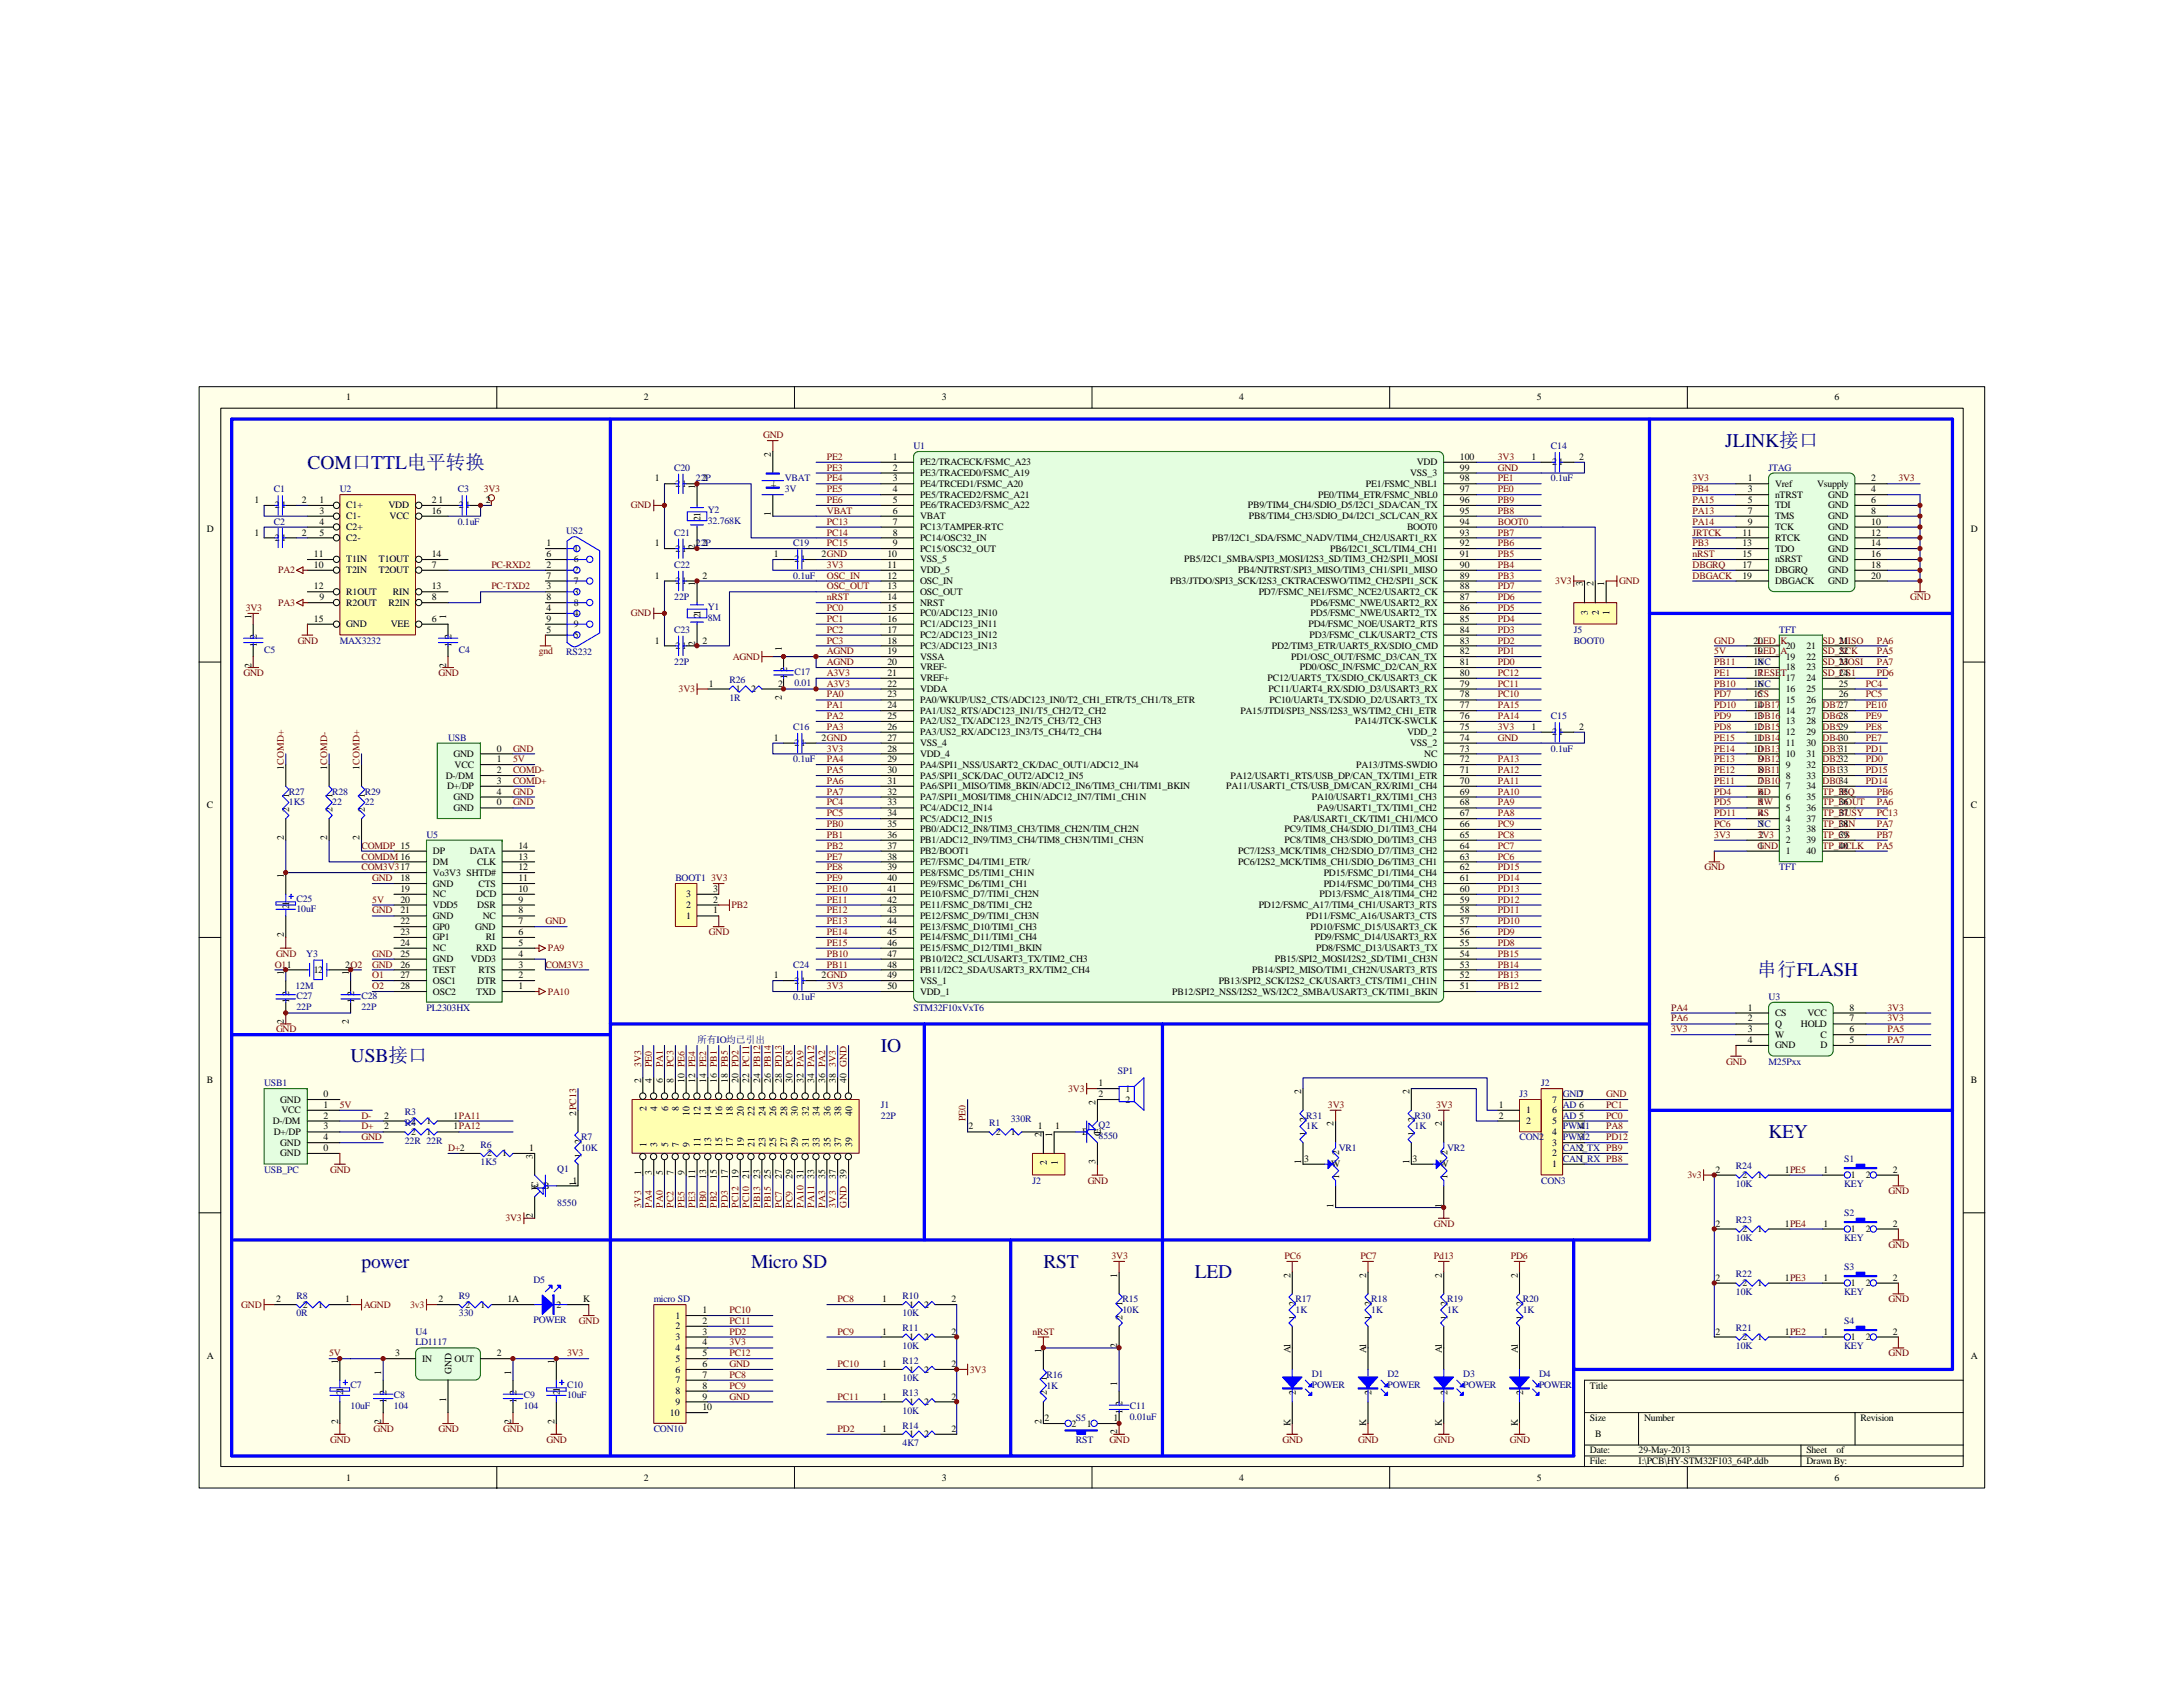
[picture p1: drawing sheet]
<svg xmlns="http://www.w3.org/2000/svg" width="279mm" height="216mm" viewBox="0 0 279 216" stroke-linecap="round" stroke-linejoin="round" font-family="sans-serif">
<defs><g id="words">
<g font-size="2.5" fill="#000080">
<text x="39.3" y="60">COM口TTL电平转换</text>
<text x="220.8" y="57.2">JLINK接口</text>
<text x="225" y="124.9">串行FLASH</text>
<text x="44.9" y="136">USB接口</text>
<text x="112.8" y="134.6">IO</text>
<text x="226.4" y="145.6">KEY</text>
<text x="46.3" y="162.2">power</text>
<text x="96.1" y="162.2">Micro SD</text>
<text x="133.5" y="162.2">RST</text>
<text x="152.9" y="163.6">LED</text>
</g>
<g font-size="1.2">
<text x="44.3" y="51.2">1</text>
<text x="82.4" y="51.2">2</text>
<text x="120.5" y="51.2">3</text>
<text x="158.6" y="51.2">4</text>
<text x="196.7" y="51.2">5</text>
<text x="234.8" y="51.2">6</text>
<text x="98.7" y="58.5" transform="rotate(-90 98.7 58.5)">2</text>
<text x="114.3" y="58.9">1</text>
<text x="117.8" y="59.5">PE2/TRACECK/FSMC_A23</text>
<text x="181.3" y="59.5">VDD</text>
<text x="186.9" y="58.9">100</text>
<text x="196" y="58.9">1</text>
<text x="198.6" y="59.5">2</text>
<text x="199.5" y="59.5">1</text>
<text x="202.1" y="58.9">2</text>
<text x="32.6" y="64.4">1</text>
<text x="35.2" y="65.1">2</text>
<text x="36" y="65.1">1</text>
<text x="38.7" y="64.4">2</text>
<text x="40.9" y="64.4">1</text>
<text x="40.9" y="65.8">3</text>
<text x="44.3" y="65.1">C1+</text>
<text x="49.7" y="65.1">VDD</text>
<text x="55.3" y="64.4">2</text>
<text x="55.3" y="65.8">16</text>
<text x="56.1" y="64.4">1</text>
<text x="58.7" y="65.1">2</text>
<text x="59.6" y="65.1">1</text>
<text x="62.2" y="64.4">2</text>
<text x="83.8" y="61.6">1</text>
<text x="86.4" y="62.3">2</text>
<text x="87.3" y="62.3">1</text>
<text x="89" y="62.6" transform="rotate(-90 89 62.6)">1</text>
<text x="89.9" y="61.6">2</text>
<text x="99.4" y="62.5" transform="rotate(-90 99.4 62.5)">+-</text>
<text x="114.3" y="60.2">2</text>
<text x="114.3" y="61.6">3</text>
<text x="114.3" y="63">4</text>
<text x="114.3" y="64.4">5</text>
<text x="114.3" y="65.8">6</text>
<text x="117.8" y="60.9">PE3/TRACED0/FSMC_A19</text>
<text x="117.8" y="62.3">PE4/TRCED1/FSMC_A20</text>
<text x="117.8" y="63.7">PE5/TRACED2/FSMC_A21</text>
<text x="117.8" y="65.1">PE6/TRACED3/FSMC_A22</text>
<text x="159.7" y="65.1">PB9/TIM4_CH4/SDIO_D5/I2C1_SDA/CAN_TX</text>
<text x="168.7" y="63.7">PE0/TIM4_ETR/FSMC_NBL0</text>
<text x="174.8" y="62.3">PE1/FSMC_NBL1</text>
<text x="180.5" y="60.9">VSS_3</text>
<text x="186.9" y="63">97</text>
<text x="186.9" y="60.2">99</text>
<text x="186.9" y="64.4">96</text>
<text x="186.9" y="61.6">98</text>
<text x="186.9" y="65.8">95</text>
<text x="223.7" y="61.6">1</text>
<text x="223.7" y="63">3</text>
<text x="223.7" y="64.4">5</text>
<text x="223.7" y="65.8">7</text>
<text x="227.2" y="62.3">Vref</text>
<text x="227.2" y="63.7">nTRST</text>
<text x="227.2" y="65.1">TDI</text>
<text x="232.6" y="62.3">Vsupply</text>
<text x="234" y="65.1">GND</text>
<text x="234" y="63.7">GND</text>
<text x="239.5" y="65.8">8</text>
<text x="239.5" y="64.4">6</text>
<text x="239.5" y="63">4</text>
<text x="239.5" y="61.6">2</text>
<text x="26.5" y="68.1">D</text>
<text x="32.6" y="68.5">1</text>
<text x="35.2" y="69.2">2</text>
<text x="36" y="69.2">1</text>
<text x="38.7" y="68.5">2</text>
<text x="40.2" y="71.3">11</text>
<text x="40.9" y="67.1">4</text>
<text x="40.9" y="68.5">5</text>
<text x="44.3" y="66.5">C1-</text>
<text x="44.3" y="67.8">C2+</text>
<text x="44.3" y="69.2">C2-</text>
<text x="44.3" y="72">T1IN</text>
<text x="48.5" y="72">T1OUT</text>
<text x="49.9" y="66.5">VCC</text>
<text x="55.3" y="71.3">14</text>
<text x="70" y="69.9">1</text>
<text x="70" y="71.3">6</text>
<text x="73.4" y="70.6">1</text>
<text x="73.4" y="72">6</text>
<text x="83.8" y="69.9">1</text>
<text x="86.4" y="70.6">2</text>
<text x="87.3" y="70.6">1</text>
<text x="89" y="70.2" transform="rotate(-90 89 70.2)">2</text>
<text x="89.7" y="66.6" transform="rotate(-90 89.7 66.6)">21</text>
<text x="89.9" y="69.9">2</text>
<text x="98.7" y="66.1" transform="rotate(-90 98.7 66.1)">1</text>
<text x="99" y="71.3">1</text>
<text x="101.7" y="72">2</text>
<text x="102.5" y="72">1</text>
<text x="105.1" y="71.3">2GND</text>
<text x="113.6" y="71.3">10</text>
<text x="114.3" y="67.1">7</text>
<text x="114.3" y="68.5">8</text>
<text x="114.3" y="69.9">9</text>
<text x="117.8" y="66.5">VBAT</text>
<text x="117.8" y="67.8">PC13/TAMPER-RTC</text>
<text x="117.8" y="69.2">PC14/OSC32_IN</text>
<text x="117.8" y="70.6">PC15/OSC32_OUT</text>
<text x="117.8" y="72">VSS_5</text>
<text x="151.6" y="72">PB5/I2C1_SMBA/SPI3_MOSI/I2S3_SD/TIM3_CH2/SPI1_MOSI</text>
<text x="155.2" y="69.2">PB7/I2C1_SDA/FSMC_NADV/TIM4_CH2/USART1_RX</text>
<text x="159.9" y="66.5">PB8/TIM4_CH3/SDIO_D4/I2C1_SCL/CAN_RX</text>
<text x="170.2" y="70.6">PB6/I2C1_SCL/TIM4_CH1</text>
<text x="180.1" y="67.8">BOOT0</text>
<text x="186.9" y="68.5">93</text>
<text x="186.9" y="69.9">92</text>
<text x="186.9" y="71.3">91</text>
<text x="186.9" y="67.1">94</text>
<text x="223" y="68.5">11</text>
<text x="223" y="69.9">13</text>
<text x="223" y="71.3">15</text>
<text x="223.7" y="67.1">9</text>
<text x="227.2" y="66.5">TMS</text>
<text x="227.2" y="67.8">TCK</text>
<text x="227.2" y="69.2">RTCK</text>
<text x="227.2" y="70.6">TDO</text>
<text x="227.2" y="72">nSRST</text>
<text x="234" y="70.6">GND</text>
<text x="234" y="69.2">GND</text>
<text x="234" y="67.8">GND</text>
<text x="234" y="66.5">GND</text>
<text x="234" y="72">GND</text>
<text x="239.5" y="69.9">14</text>
<text x="239.5" y="68.5">12</text>
<text x="239.5" y="67.1">10</text>
<text x="239.5" y="71.3">16</text>
<text x="252.2" y="68.1">D</text>
<text x="40.2" y="72.7">10</text>
<text x="40.2" y="75.4">12</text>
<text x="40.9" y="76.8">9</text>
<text x="44.3" y="73.4">T2IN</text>
<text x="44.3" y="76.1">R1OUT</text>
<text x="44.3" y="77.5">R2OUT</text>
<text x="48.5" y="73.4">T2OUT</text>
<text x="49.7" y="77.5">R2IN</text>
<text x="50.3" y="76.1">RIN</text>
<text x="55.3" y="72.7">7</text>
<text x="55.3" y="75.4">13</text>
<text x="55.3" y="76.8">8</text>
<text x="70" y="72.7">2</text>
<text x="70" y="74.1">7</text>
<text x="70" y="75.4">3</text>
<text x="70" y="76.8">8</text>
<text x="73.4" y="73.4">2</text>
<text x="73.4" y="74.8">7</text>
<text x="73.4" y="76.1">3</text>
<text x="73.4" y="77.5">8</text>
<text x="83.8" y="74.1">1</text>
<text x="86.4" y="74.8">2</text>
<text x="87.3" y="74.8">1</text>
<text x="89" y="75.1" transform="rotate(-90 89 75.1)">1</text>
<text x="89.9" y="74.1">2</text>
<text x="113.6" y="72.7">11</text>
<text x="113.6" y="74.1">12</text>
<text x="113.6" y="75.4">13</text>
<text x="113.6" y="76.8">14</text>
<text x="117.8" y="73.4">VDD_5</text>
<text x="117.8" y="74.8">OSC_IN</text>
<text x="117.8" y="76.1">OSC_OUT</text>
<text x="117.8" y="77.5">NRST</text>
<text x="149.8" y="74.8">PB3/JTDO/SPI3_SCK/I2S3_CKTRACESWO/TIM2_CH2/SPI1_SCK</text>
<text x="158.5" y="73.4">PB4/NJTRST/SPI3_MISO/TIM3_CH1/SPI1_MISO</text>
<text x="161.1" y="76.1">PD7/FSMC_NE1/FSMC_NCE2/USART2_CK</text>
<text x="167.7" y="77.5">PD6/FSMC_NWE/USART2_RX</text>
<text x="186.9" y="72.7">90</text>
<text x="186.9" y="74.1">89</text>
<text x="186.9" y="75.4">88</text>
<text x="186.9" y="76.8">87</text>
<text x="202.6" y="75.1" transform="rotate(-90 202.6 75.1)">3</text>
<text x="203.9" y="75.1" transform="rotate(-90 203.9 75.1)">2</text>
<text x="205.3" y="75.1" transform="rotate(-90 205.3 75.1)">1</text>
<text x="223" y="72.7">17</text>
<text x="223" y="74.1">19</text>
<text x="227.2" y="73.4">DBGRQ</text>
<text x="227.2" y="74.8">DBGACK</text>
<text x="234" y="74.8">GND</text>
<text x="234" y="73.4">GND</text>
<text x="239.5" y="74.1">20</text>
<text x="239.5" y="72.7">18</text>
<text x="32.2" y="79.2" transform="rotate(-90 32.2 79.2)">1</text>
<text x="32.9" y="82.8" transform="rotate(-90 32.9 82.8)">1</text>
<text x="32.9" y="81.8" transform="rotate(-90 32.9 81.8)">2</text>
<text x="40.2" y="79.6">15</text>
<text x="44.3" y="80.3">GND</text>
<text x="50" y="80.3">VEE</text>
<text x="55.3" y="79.6">6</text>
<text x="57.1" y="79.2" transform="rotate(-90 57.1 79.2)">1</text>
<text x="57.8" y="82.8" transform="rotate(-90 57.8 82.8)">1</text>
<text x="57.8" y="81.8" transform="rotate(-90 57.8 81.8)">2</text>
<text x="70" y="78.2">4</text>
<text x="70" y="79.6">9</text>
<text x="70" y="81">5</text>
<text x="73.4" y="78.9">4</text>
<text x="73.4" y="80.3">9</text>
<text x="73.4" y="81.7">5</text>
<text x="83.8" y="82.4">1</text>
<text x="86.4" y="83">2</text>
<text x="87.3" y="83">1</text>
<text x="89" y="82.7" transform="rotate(-90 89 82.7)">2</text>
<text x="89.7" y="79.1" transform="rotate(-90 89.7 79.1)">21</text>
<text x="89.9" y="82.4">2</text>
<text x="100.1" y="83.4" transform="rotate(-90 100.1 83.4)">1</text>
<text x="113.6" y="78.2">15</text>
<text x="113.6" y="79.6">16</text>
<text x="113.6" y="81">17</text>
<text x="113.6" y="82.4">18</text>
<text x="113.6" y="83.7">19</text>
<text x="117.8" y="78.9">PC0/ADC123_IN10</text>
<text x="117.8" y="80.3">PC1/ADC123_IN11</text>
<text x="117.8" y="81.7">PC2/ADC123_IN12</text>
<text x="117.8" y="83">PC3/ADC123_IN13</text>
<text x="162.8" y="83">PD2/TIM3_ETR/UART5_RX/SDIO_CMD</text>
<text x="167.5" y="80.3">PD4/FSMC_NOE/USART2_RTS</text>
<text x="167.6" y="81.7">PD3/FSMC_CLK/USART2_CTS</text>
<text x="167.7" y="78.9">PD5/FSMC_NWE/USART2_TX</text>
<text x="186.9" y="79.6">85</text>
<text x="186.9" y="81">84</text>
<text x="186.9" y="82.4">83</text>
<text x="186.9" y="78.2">86</text>
<text x="186.9" y="83.7">82</text>
<text x="203.2" y="78.7" transform="rotate(-90 203.2 78.7)">3</text>
<text x="204.6" y="78.7" transform="rotate(-90 204.6 78.7)">2</text>
<text x="206" y="78.7" transform="rotate(-90 206 78.7)">1</text>
<text x="224.4" y="82.4">20</text>
<text x="224.4" y="83.7">19</text>
<text x="228.6" y="83">20</text>
<text x="231.2" y="83">21</text>
<text x="235.4" y="83.7">22</text>
<text x="235.4" y="82.4">21</text>
<text x="32.2" y="85.4" transform="rotate(-90 32.2 85.4)">2</text>
<text x="57.1" y="85.4" transform="rotate(-90 57.1 85.4)">2</text>
<text x="90.7" y="87.9">1</text>
<text x="94.2" y="88.6">1</text>
<text x="96.1" y="88.6">2</text>
<text x="99.6" y="87.9">2</text>
<text x="100.1" y="89.6" transform="rotate(-90 100.1 89.6)">2</text>
<text x="100.7" y="86.9" transform="rotate(-90 100.7 86.9)">1</text>
<text x="100.7" y="86" transform="rotate(-90 100.7 86)">2</text>
<text x="113.6" y="85.1">20</text>
<text x="113.6" y="86.5">21</text>
<text x="113.6" y="87.9">22</text>
<text x="113.6" y="89.3">23</text>
<text x="117.8" y="84.4">VSSA</text>
<text x="117.8" y="85.8">VREF-</text>
<text x="117.8" y="87.2">VREF+</text>
<text x="117.8" y="88.6">VDDA</text>
<text x="117.8" y="90">PA0/WKUP/US2_CTS/ADC123_IN0/T2_CH1_ETR/T5_CH1/T8_ETR</text>
<text x="162.2" y="87.2">PC12/UART5_TX/SDIO_CK/USART3_CK</text>
<text x="162.3" y="88.6">PC11/UART4_RX/SDIO_D3/USART3_RX</text>
<text x="162.5" y="90">PC10/UART4_TX/SDIO_D2/USART3_TX</text>
<text x="165.2" y="84.4">PD1/OSC_OUT/FSMC_D3/CAN_TX</text>
<text x="166.4" y="85.8">PD0/OSC_IN/FSMC_D2/CAN_RX</text>
<text x="186.9" y="86.5">80</text>
<text x="186.9" y="85.1">81</text>
<text x="186.9" y="87.9">79</text>
<text x="186.9" y="89.3">78</text>
<text x="224.4" y="85.1">18</text>
<text x="224.4" y="89.3">15</text>
<text x="224.4" y="87.9">16</text>
<text x="224.4" y="86.5">17</text>
<text x="228.6" y="84.4">19</text>
<text x="228.6" y="85.8">18</text>
<text x="228.6" y="90">15</text>
<text x="228.6" y="88.6">16</text>
<text x="228.6" y="87.2">17</text>
<text x="231.2" y="85.8">23</text>
<text x="231.2" y="87.2">24</text>
<text x="231.2" y="84.4">22</text>
<text x="231.2" y="88.6">25</text>
<text x="231.2" y="90">26</text>
<text x="235.4" y="85.1">23</text>
<text x="235.4" y="86.5">24</text>
<text x="235.4" y="87.9">25</text>
<text x="235.4" y="89.3">26</text>
<text x="99" y="94.8">1</text>
<text x="101.7" y="95.5">2</text>
<text x="102.5" y="95.5">1</text>
<text x="105.1" y="94.8">2GND</text>
<text x="113.6" y="90.7">24</text>
<text x="113.6" y="92">25</text>
<text x="113.6" y="93.4">26</text>
<text x="113.6" y="94.8">27</text>
<text x="117.8" y="91.3">PA1/US2_RTS/ADC123_IN1/T5_CH2/T2_CH2</text>
<text x="117.8" y="92.7">PA2/US2_TX/ADC123_IN2/T5_CH3/T2_CH3</text>
<text x="117.8" y="94.1">PA3/US2_RX/ADC123_IN3/T5_CH4/T2_CH4</text>
<text x="117.8" y="95.5">VSS_4</text>
<text x="158.7" y="91.3">PA15/JTDI/SPI3_NSS/I2S3_WS/TIM2_CH1_ETR</text>
<text x="173.4" y="92.7">PA14/JTCK-SWCLK</text>
<text x="180.1" y="94.1">VDD_2</text>
<text x="180.5" y="95.5">VSS_2</text>
<text x="186.9" y="90.7">77</text>
<text x="186.9" y="94.8">74</text>
<text x="186.9" y="93.4">75</text>
<text x="186.9" y="92">76</text>
<text x="196" y="93.4">1</text>
<text x="198.6" y="94.1">2</text>
<text x="199.5" y="94.1">1</text>
<text x="202.1" y="93.4">2</text>
<text x="224.4" y="90.7">14</text>
<text x="224.4" y="92">13</text>
<text x="224.4" y="93.4">12</text>
<text x="224.4" y="94.8">11</text>
<text x="228.6" y="91.3">14</text>
<text x="228.6" y="92.7">13</text>
<text x="228.6" y="94.1">12</text>
<text x="228.6" y="95.5">11</text>
<text x="231.2" y="91.3">27</text>
<text x="231.2" y="92.7">28</text>
<text x="231.2" y="94.1">29</text>
<text x="231.2" y="95.5">30</text>
<text x="36.3" y="98.6" transform="rotate(-90 36.3 98.6)">1COMD+</text>
<text x="41.9" y="98.6" transform="rotate(-90 41.9 98.6)">1COMD-</text>
<text x="46" y="98.6" transform="rotate(-90 46 98.6)">1COMD+</text>
<text x="57.1" y="99.6">D-/DM</text>
<text x="57.2" y="101">D+/DP</text>
<text x="58" y="96.9">GND</text>
<text x="58.2" y="98.3">VCC</text>
<text x="63.6" y="98.9">2</text>
<text x="63.6" y="100.3">3</text>
<text x="63.6" y="96.2">0</text>
<text x="63.6" y="101.7">4</text>
<text x="63.6" y="97.6">1</text>
<text x="113.6" y="96.2">28</text>
<text x="113.6" y="97.6">29</text>
<text x="113.6" y="98.9">30</text>
<text x="113.6" y="100.3">31</text>
<text x="113.6" y="101.7">32</text>
<text x="117.8" y="96.9">VDD_4</text>
<text x="117.8" y="98.3">PA4/SPI1_NSS/USART2_CK/DAC_OUT1/ADC12_IN4</text>
<text x="117.8" y="99.6">PA5/SPI1_SCK/DAC_OUT2/ADC12_IN5</text>
<text x="117.8" y="101">PA6/SPI1_MISO/TIM8_BKIN/ADC12_IN6/TIM3_CH1/TIM1_BKIN</text>
<text x="157" y="101">PA11/USART1_CTS/USB_DM/CAN_RX/RIM1_CH4</text>
<text x="157.5" y="99.6">PA12/USART1_RTS/USB_DP/CAN_TX/TIM1_ETR</text>
<text x="173.6" y="98.3">PA13/JTMS-SWDIO</text>
<text x="182.3" y="96.9">NC</text>
<text x="186.9" y="101.7">69</text>
<text x="186.9" y="98.9">71</text>
<text x="186.9" y="96.2">73</text>
<text x="186.9" y="97.6">72</text>
<text x="186.9" y="100.3">70</text>
<text x="224.4" y="96.2">10</text>
<text x="225.1" y="101.7">6</text>
<text x="225.1" y="100.3">7</text>
<text x="225.1" y="97.6">9</text>
<text x="225.1" y="98.9">8</text>
<text x="228.6" y="101">7</text>
<text x="228.6" y="96.9">10</text>
<text x="228.6" y="98.3">9</text>
<text x="228.6" y="99.6">8</text>
<text x="231.2" y="99.6">33</text>
<text x="231.2" y="101">34</text>
<text x="231.2" y="98.3">32</text>
<text x="231.2" y="96.9">31</text>
<text x="235.4" y="101.7">35</text>
<text x="26.5" y="103.4">C</text>
<text x="36.3" y="107.5" transform="rotate(-90 36.3 107.5)">2</text>
<text x="37" y="103.9" transform="rotate(-90 37 103.9)">2</text>
<text x="37" y="102.2" transform="rotate(-90 37 102.2)">1</text>
<text x="41.9" y="107.5" transform="rotate(-90 41.9 107.5)">2</text>
<text x="42.6" y="103.9" transform="rotate(-90 42.6 103.9)">2</text>
<text x="42.6" y="102.2" transform="rotate(-90 42.6 102.2)">1</text>
<text x="46" y="107.5" transform="rotate(-90 46 107.5)">2</text>
<text x="46.7" y="103.9" transform="rotate(-90 46.7 103.9)">2</text>
<text x="46.7" y="102.2" transform="rotate(-90 46.7 102.2)">1</text>
<text x="58" y="102.4">GND</text>
<text x="58" y="103.8">GND</text>
<text x="63.6" y="103.1">0</text>
<text x="113.6" y="103.1">33</text>
<text x="113.6" y="104.5">34</text>
<text x="113.6" y="105.9">35</text>
<text x="113.6" y="107.2">36</text>
<text x="117.8" y="102.4">PA7/SPI1_MOSI/TIM8_CH1N/ADC12_IN7/TIM1_CH1N</text>
<text x="117.8" y="103.8">PC4/ADC12_IN14</text>
<text x="117.8" y="105.2">PC5/ADC12_IN15</text>
<text x="117.8" y="106.5">PB0/ADC12_IN8/TIM3_CH3/TIM8_CH2N/TIM_CH2N</text>
<text x="117.8" y="107.9">PB1/ADC12_IN9/TIM3_CH4/TIM8_CH3N/TIM1_CH3N</text>
<text x="164.4" y="106.5">PC9/TIM8_CH4/SDIO_D1/TIM3_CH4</text>
<text x="164.4" y="107.9">PC8/TIM8_CH3/SDIO_D0/TIM3_CH3</text>
<text x="165.5" y="105.2">PA8/USART1_CK/TIM1_CH1/MCO</text>
<text x="167.9" y="102.4">PA10/USART1_RX/TIM1_CH3</text>
<text x="168.6" y="103.8">PA9/USART1_TX/TIM1_CH2</text>
<text x="186.9" y="104.5">67</text>
<text x="186.9" y="103.1">68</text>
<text x="186.9" y="105.9">66</text>
<text x="186.9" y="107.2">65</text>
<text x="225.1" y="107.2">2</text>
<text x="225.1" y="105.9">3</text>
<text x="225.1" y="104.5">4</text>
<text x="225.1" y="103.1">5</text>
<text x="228.6" y="107.9">2</text>
<text x="228.6" y="106.5">3</text>
<text x="228.6" y="105.2">4</text>
<text x="228.6" y="103.8">5</text>
<text x="228.6" y="102.4">6</text>
<text x="231.2" y="102.4">35</text>
<text x="231.2" y="103.8">36</text>
<text x="231.2" y="105.2">37</text>
<text x="231.2" y="106.5">38</text>
<text x="231.2" y="107.9">39</text>
<text x="235.4" y="103.1">36</text>
<text x="235.4" y="104.5">37</text>
<text x="235.4" y="105.9">38</text>
<text x="235.4" y="107.2">39</text>
<text x="252.2" y="103.4">C</text>
<text x="36.3" y="112.4" transform="rotate(-90 36.3 112.4)">1</text>
<text x="51.2" y="112.8">18</text>
<text x="55.4" y="109.3">DP</text>
<text x="55.4" y="110.7">DM</text>
<text x="55.4" y="112.1">Vo3V3 SHTD#</text>
<text x="55.4" y="113.5">GND</text>
<text x="60.1" y="109.3">DATA</text>
<text x="61.1" y="110.7">CLK</text>
<text x="61.2" y="113.5">CTS</text>
<text x="66.4" y="110">13</text>
<text x="66.4" y="112.8">11</text>
<text x="66.4" y="111.4">12</text>
<text x="66.4" y="108.6">14</text>
<text x="113.6" y="108.6">37</text>
<text x="113.6" y="110">38</text>
<text x="113.6" y="111.4">39</text>
<text x="113.6" y="112.8">40</text>
<text x="117.8" y="109.3">PB2/BOOT1</text>
<text x="117.8" y="110.7">PE7/FSMC_D4/TIM1_ETR/</text>
<text x="117.8" y="112.1">PE8/FSMC_D5/TIM1_CH1N</text>
<text x="117.8" y="113.5">PE9/FSMC_D6/TIM1_CH1</text>
<text x="158.5" y="109.3">PC7/I2S3_MCK/TIM8_CH2/SDIO_D7/TIM3_CH2</text>
<text x="158.5" y="110.7">PC6/I2S2_MCK/TIM8_CH1/SDIO_D6/TIM3_CH1</text>
<text x="169.4" y="112.1">PD15/FSMC_D1/TIM4_CH4</text>
<text x="169.4" y="113.5">PD14/FSMC_D0/TIM4_CH3</text>
<text x="186.9" y="108.6">64</text>
<text x="186.9" y="110">63</text>
<text x="186.9" y="111.4">62</text>
<text x="186.9" y="112.8">61</text>
<text x="225.1" y="108.6">1</text>
<text x="228.6" y="109.3">1</text>
<text x="231.2" y="109.3">40</text>
<text x="235.4" y="108.6">40</text>
<text x="36.3" y="120" transform="rotate(-90 36.3 120)">2</text>
<text x="37" y="116.4" transform="rotate(-90 37 116.4)">21</text>
<text x="51.2" y="114.2">19</text>
<text x="51.2" y="115.5">20</text>
<text x="51.2" y="116.9">21</text>
<text x="51.2" y="118.3">22</text>
<text x="51.2" y="119.7">23</text>
<text x="55.4" y="114.8">NC</text>
<text x="55.4" y="116.2">VDD5</text>
<text x="55.4" y="117.6">GND</text>
<text x="55.4" y="119">GP0</text>
<text x="60.8" y="119">GND</text>
<text x="61" y="114.8">DCD</text>
<text x="61.1" y="116.2">DSR</text>
<text x="61.8" y="117.6">NC</text>
<text x="66.4" y="115.5">9</text>
<text x="66.4" y="118.3">7</text>
<text x="66.4" y="114.2">10</text>
<text x="66.4" y="116.9">8</text>
<text x="66.4" y="119.7">6</text>
<text x="87.8" y="117.6">1</text>
<text x="87.8" y="116.2">2</text>
<text x="87.8" y="114.8">3</text>
<text x="91.3" y="116.9">1</text>
<text x="91.3" y="115.5">2</text>
<text x="91.3" y="114.2">3</text>
<text x="113.6" y="114.2">41</text>
<text x="113.6" y="115.5">42</text>
<text x="113.6" y="116.9">43</text>
<text x="113.6" y="118.3">44</text>
<text x="113.6" y="119.7">45</text>
<text x="117.8" y="114.8">PE10/FSMC_D7/TIM1_CH2N</text>
<text x="117.8" y="116.2">PE11/FSMC_D8/TIM1_CH2</text>
<text x="117.8" y="117.6">PE12/FSMC_D9/TIM1_CH3N</text>
<text x="117.8" y="119">PE13/FSMC_D10/TIM1_CH3</text>
<text x="161.1" y="116.2">PD12/FSMC_A17/TIM4_CH1/USART3_RTS</text>
<text x="167.2" y="117.6">PD11/FSMC_A16/USART3_CTS</text>
<text x="167.7" y="119">PD10/FSMC_D15/USART3_CK</text>
<text x="168.9" y="114.8">PD13/FSMC_A18/TIM4_CH2</text>
<text x="186.9" y="114.2">60</text>
<text x="186.9" y="119.7">56</text>
<text x="186.9" y="116.9">58</text>
<text x="186.9" y="115.5">59</text>
<text x="186.9" y="118.3">57</text>
<text x="36.3" y="124.8" transform="rotate(-90 36.3 124.8)">1</text>
<text x="40.2" y="124.5">12</text>
<text x="44.2" y="123.8">2O2</text>
<text x="44.6" y="124.8" transform="rotate(-90 44.6 124.8)">1</text>
<text x="51.2" y="121.1">24</text>
<text x="51.2" y="122.4">25</text>
<text x="51.2" y="123.8">26</text>
<text x="51.2" y="125.2">27</text>
<text x="55.4" y="120.4">GP1</text>
<text x="55.4" y="121.8">NC</text>
<text x="55.4" y="123.1">GND</text>
<text x="55.4" y="124.5">TEST</text>
<text x="55.4" y="125.9">OSC1</text>
<text x="60.3" y="123.1">VDD3</text>
<text x="61" y="121.8">RXD</text>
<text x="61.1" y="125.9">DTR</text>
<text x="61.2" y="124.5">RTS</text>
<text x="62.2" y="120.4">RI</text>
<text x="66.4" y="125.2">2</text>
<text x="66.4" y="123.8">3</text>
<text x="66.4" y="121.1">5</text>
<text x="66.4" y="122.4">4</text>
<text x="99" y="125.2">1</text>
<text x="101.7" y="125.9">2</text>
<text x="102.5" y="125.9">1</text>
<text x="105.1" y="125.2">2GND</text>
<text x="113.6" y="121.1">46</text>
<text x="113.6" y="123.8">48</text>
<text x="113.6" y="122.4">47</text>
<text x="113.6" y="125.2">49</text>
<text x="117.8" y="120.4">PE14/FSMC_D11/TIM1_CH4</text>
<text x="117.8" y="121.8">PE15/FSMC_D12/TIM1_BKIN</text>
<text x="117.8" y="124.5">PB11/I2C2_SDA/USART3_RX/TIM2_CH4</text>
<text x="117.8" y="123.1">PB10/I2C2_SCL/USART3_TX/TIM2_CH3</text>
<text x="117.8" y="125.9">VSS_1</text>
<text x="156" y="125.9">PB13/SPI2_SCK/I2S2_CK/USART3_CTS/TIM1_CH1N</text>
<text x="160.3" y="124.5">PB14/SPI2_MISO/TIM1_CH2N/USART3_RTS</text>
<text x="163.2" y="123.1">PB15/SPI2_MOSI/I2S2_SD/TIM1_CH3N</text>
<text x="168.3" y="120.4">PD9/FSMC_D14/USART3_RX</text>
<text x="168.4" y="121.8">PD8/FSMC_D13/USART3_TX</text>
<text x="186.9" y="121.1">55</text>
<text x="186.9" y="125.2">52</text>
<text x="186.9" y="123.8">53</text>
<text x="186.9" y="122.4">54</text>
<text x="36.3" y="131" transform="rotate(-90 36.3 131)">2</text>
<text x="37" y="128.4" transform="rotate(-90 37 128.4)">1</text>
<text x="37" y="127.4" transform="rotate(-90 37 127.4)">2</text>
<text x="44.6" y="131" transform="rotate(-90 44.6 131)">2</text>
<text x="45.3" y="128.4" transform="rotate(-90 45.3 128.4)">1</text>
<text x="45.3" y="127.4" transform="rotate(-90 45.3 127.4)">2</text>
<text x="51.2" y="126.6">28</text>
<text x="55.4" y="127.3">OSC2</text>
<text x="61" y="127.3">TXD</text>
<text x="66.4" y="126.6">1</text>
<text x="113.6" y="126.6">50</text>
<text x="117.8" y="127.3">VDD_1</text>
<text x="150" y="127.3">PB12/SPI2_NSS/I2S2_WS/I2C2_SMBA/USART3_CK/TIM1_BKIN</text>
<text x="186.9" y="126.6">51</text>
<text x="223.7" y="129.3">1</text>
<text x="223.7" y="130.7">2</text>
<text x="227.2" y="130">CS</text>
<text x="227.2" y="131.4">Q</text>
<text x="230.5" y="131.4">HOLD</text>
<text x="231.3" y="130">VCC</text>
<text x="236.7" y="130.7">7</text>
<text x="236.7" y="129.3">8</text>
<text x="223.7" y="132.1">3</text>
<text x="223.7" y="133.5">4</text>
<text x="227.2" y="132.8">W</text>
<text x="227.2" y="134.2">GND</text>
<text x="233" y="134.2">D</text>
<text x="233" y="132.8">C</text>
<text x="236.7" y="133.5">5</text>
<text x="236.7" y="132.1">6</text>
<text x="26.5" y="138.6">B</text>
<text x="34.9" y="143.9">D-/DM</text>
<text x="35.9" y="141.1">GND</text>
<text x="36" y="142.5">VCC</text>
<text x="41.4" y="143.2">2</text>
<text x="41.4" y="140.4">0</text>
<text x="41.4" y="141.8">1</text>
<text x="49.2" y="143.2">2</text>
<text x="52.6" y="143.9">2</text>
<text x="54.6" y="143.9">1</text>
<text x="58" y="143.2">1PA11</text>
<text x="73.7" y="142.8" transform="rotate(-90 73.7 142.8)">2PC13</text>
<text x="82" y="138.6" transform="rotate(-90 82 138.6)">2</text>
<text x="82.7" y="142.2" transform="rotate(-90 82.7 142.2)">2</text>
<text x="83.4" y="138.6" transform="rotate(-90 83.4 138.6)">4</text>
<text x="84.1" y="142.2" transform="rotate(-90 84.1 142.2)">4</text>
<text x="84.8" y="138.6" transform="rotate(-90 84.8 138.6)">6</text>
<text x="85.5" y="142.2" transform="rotate(-90 85.5 142.2)">6</text>
<text x="86.2" y="138.6" transform="rotate(-90 86.2 138.6)">8</text>
<text x="86.9" y="142.2" transform="rotate(-90 86.9 142.2)">8</text>
<text x="87.6" y="138.6" transform="rotate(-90 87.6 138.6)">10 PE6</text>
<text x="88.3" y="142.8" transform="rotate(-90 88.3 142.8)">10</text>
<text x="89" y="138.6" transform="rotate(-90 89 138.6)">12 PE4</text>
<text x="89.7" y="142.8" transform="rotate(-90 89.7 142.8)">12</text>
<text x="90.4" y="138.6" transform="rotate(-90 90.4 138.6)">14 PE2</text>
<text x="91" y="142.8" transform="rotate(-90 91 142.8)">14</text>
<text x="91.7" y="138.6" transform="rotate(-90 91.7 138.6)">16 PB1</text>
<text x="92.4" y="142.8" transform="rotate(-90 92.4 142.8)">16</text>
<text x="93.1" y="138.6" transform="rotate(-90 93.1 138.6)">18 PB5</text>
<text x="93.8" y="142.8" transform="rotate(-90 93.8 142.8)">18</text>
<text x="94.5" y="138.6" transform="rotate(-90 94.5 138.6)">20 PD2</text>
<text x="95.2" y="142.8" transform="rotate(-90 95.2 142.8)">20</text>
<text x="95.9" y="138.6" transform="rotate(-90 95.9 138.6)">22 PC11</text>
<text x="96.6" y="142.8" transform="rotate(-90 96.6 142.8)">22</text>
<text x="97.3" y="138.6" transform="rotate(-90 97.3 138.6)">24 PB12</text>
<text x="98" y="142.8" transform="rotate(-90 98 142.8)">24</text>
<text x="98.7" y="138.6" transform="rotate(-90 98.7 138.6)">26 PB14</text>
<text x="99.4" y="142.8" transform="rotate(-90 99.4 142.8)">26</text>
<text x="100.1" y="138.6" transform="rotate(-90 100.1 138.6)">28 PD13</text>
<text x="100.7" y="142.8" transform="rotate(-90 100.7 142.8)">28</text>
<text x="101.4" y="138.6" transform="rotate(-90 101.4 138.6)">30 PC8</text>
<text x="102.1" y="142.8" transform="rotate(-90 102.1 142.8)">30</text>
<text x="102.8" y="138.6" transform="rotate(-90 102.8 138.6)">32 PA9</text>
<text x="103.5" y="142.8" transform="rotate(-90 103.5 142.8)">32</text>
<text x="104.2" y="138.6" transform="rotate(-90 104.2 138.6)">34 PA12</text>
<text x="104.9" y="142.8" transform="rotate(-90 104.9 142.8)">34</text>
<text x="105.6" y="138.6" transform="rotate(-90 105.6 138.6)">36 PA2</text>
<text x="106.3" y="142.8" transform="rotate(-90 106.3 142.8)">36</text>
<text x="107" y="138.6" transform="rotate(-90 107 138.6)">38</text>
<text x="107.7" y="142.8" transform="rotate(-90 107.7 142.8)">38</text>
<text x="108.4" y="138.6" transform="rotate(-90 108.4 138.6)">40 GND</text>
<text x="109.1" y="142.8" transform="rotate(-90 109.1 142.8)">40</text>
<text x="140.2" y="141.4" transform="rotate(-90 140.2 141.4)">2</text>
<text x="140.6" y="139">1</text>
<text x="140.6" y="140.4">2</text>
<text x="144.1" y="139.7">1</text>
<text x="144.1" y="141.1">2</text>
<text x="166.5" y="140" transform="rotate(-90 166.5 140)">2</text>
<text x="167.2" y="143.6" transform="rotate(-90 167.2 143.6)">2</text>
<text x="180.4" y="140" transform="rotate(-90 180.4 140)">2</text>
<text x="181.1" y="143.6" transform="rotate(-90 181.1 143.6)">2</text>
<text x="191.9" y="141.8">1</text>
<text x="191.9" y="143.2">2</text>
<text x="195.3" y="142.5">1</text>
<text x="195.3" y="143.9">2</text>
<text x="198.6" y="143.9">5</text>
<text x="198.6" y="142.5">6</text>
<text x="198.6" y="141.1">7</text>
<text x="252.2" y="138.6">B</text>
<text x="35.1" y="145.2">D+/DP</text>
<text x="35.9" y="146.6">GND</text>
<text x="35.9" y="148">GND</text>
<text x="41.4" y="144.5">3</text>
<text x="41.4" y="145.9">4</text>
<text x="41.4" y="147.3">0</text>
<text x="49.2" y="144.5">2</text>
<text x="52.6" y="145.2">2</text>
<text x="54.6" y="145.2">1</text>
<text x="58" y="144.5">1PA12</text>
<text x="62.3" y="148">2</text>
<text x="64.3" y="148">1</text>
<text x="67.7" y="147.3">1</text>
<text x="68.2" y="148.3" transform="rotate(-90 68.2 148.3)">3</text>
<text x="74.4" y="148.2" transform="rotate(-90 74.4 148.2)">1</text>
<text x="74.4" y="146.4" transform="rotate(-90 74.4 146.4)">2</text>
<text x="82.7" y="146.8" transform="rotate(-90 82.7 146.8)">1</text>
<text x="84.1" y="146.8" transform="rotate(-90 84.1 146.8)">3</text>
<text x="85.5" y="146.8" transform="rotate(-90 85.5 146.8)">5</text>
<text x="86.9" y="146.8" transform="rotate(-90 86.9 146.8)">7</text>
<text x="88.3" y="146.8" transform="rotate(-90 88.3 146.8)">9</text>
<text x="89.7" y="146.8" transform="rotate(-90 89.7 146.8)">11</text>
<text x="91" y="146.8" transform="rotate(-90 91 146.8)">13</text>
<text x="92.4" y="146.8" transform="rotate(-90 92.4 146.8)">15</text>
<text x="93.8" y="146.8" transform="rotate(-90 93.8 146.8)">17</text>
<text x="95.2" y="146.8" transform="rotate(-90 95.2 146.8)">19</text>
<text x="96.6" y="146.8" transform="rotate(-90 96.6 146.8)">21</text>
<text x="98" y="146.8" transform="rotate(-90 98 146.8)">23</text>
<text x="99.4" y="146.8" transform="rotate(-90 99.4 146.8)">25</text>
<text x="100.7" y="146.8" transform="rotate(-90 100.7 146.8)">27</text>
<text x="102.1" y="146.8" transform="rotate(-90 102.1 146.8)">29</text>
<text x="103.5" y="146.8" transform="rotate(-90 103.5 146.8)">31</text>
<text x="104.9" y="146.8" transform="rotate(-90 104.9 146.8)">33</text>
<text x="106.3" y="146.8" transform="rotate(-90 106.3 146.8)">35</text>
<text x="107.7" y="146.8" transform="rotate(-90 107.7 146.8)">37</text>
<text x="109.1" y="146.8" transform="rotate(-90 109.1 146.8)">39</text>
<text x="124" y="144.5">2</text>
<text x="127.4" y="145.2">2</text>
<text x="129.4" y="145.2">1</text>
<text x="132.8" y="144.5">1</text>
<text x="133.3" y="145.5" transform="rotate(-90 133.3 145.5)">2</text>
<text x="134" y="149.1" transform="rotate(-90 134 149.1)">2</text>
<text x="134.7" y="145.5" transform="rotate(-90 134.7 145.5)">1</text>
<text x="135.1" y="144.5">1</text>
<text x="135.4" y="149.1" transform="rotate(-90 135.4 149.1)">1</text>
<text x="138.5" y="145.2">B</text>
<text x="140.2" y="149" transform="rotate(-90 140.2 149)">3</text>
<text x="140.9" y="145.4" transform="rotate(-90 140.9 145.4)">CE</text>
<text x="166.5" y="149" transform="rotate(-90 166.5 149)">1</text>
<text x="166.9" y="148.7">3</text>
<text x="167.2" y="145.4" transform="rotate(-90 167.2 145.4)">1</text>
<text x="170.4" y="149.4">W</text>
<text x="170.7" y="144.2" transform="rotate(-90 170.7 144.2)">2</text>
<text x="171.4" y="147.8" transform="rotate(-90 171.4 147.8)">2</text>
<text x="180.4" y="149" transform="rotate(-90 180.4 149)">1</text>
<text x="180.8" y="148.7">3</text>
<text x="181.1" y="145.4" transform="rotate(-90 181.1 145.4)">1</text>
<text x="184.2" y="149.4">W</text>
<text x="184.6" y="144.2" transform="rotate(-90 184.6 144.2)">2</text>
<text x="185.3" y="147.8" transform="rotate(-90 185.3 147.8)">2</text>
<text x="198.6" y="149.4">1</text>
<text x="198.6" y="148">2</text>
<text x="198.6" y="146.6">3</text>
<text x="198.6" y="145.2">4</text>
<text x="202.1" y="148.7">1</text>
<text x="202.1" y="147.3">2</text>
<text x="202.1" y="145.9">3</text>
<text x="202.1" y="144.5">4</text>
<text x="68.2" y="155.9" transform="rotate(-90 68.2 155.9)">2</text>
<text x="68.9" y="152.3" transform="rotate(-90 68.9 152.3)">EC</text>
<text x="69.5" y="152.1">B</text>
<text x="73.3" y="151.5">1</text>
<text x="73.7" y="151.8" transform="rotate(-90 73.7 151.8)">1</text>
<text x="82" y="150.4" transform="rotate(-90 82 150.4)">1</text>
<text x="83.4" y="150.4" transform="rotate(-90 83.4 150.4)">3</text>
<text x="84.8" y="150.4" transform="rotate(-90 84.8 150.4)">5</text>
<text x="86.2" y="150.4" transform="rotate(-90 86.2 150.4)">7</text>
<text x="87.6" y="150.4" transform="rotate(-90 87.6 150.4)">9</text>
<text x="89" y="150.9" transform="rotate(-90 89 150.9)">11</text>
<text x="90.4" y="150.9" transform="rotate(-90 90.4 150.9)">13</text>
<text x="91.7" y="150.9" transform="rotate(-90 91.7 150.9)">15</text>
<text x="93.1" y="150.9" transform="rotate(-90 93.1 150.9)">17</text>
<text x="94.5" y="150.9" transform="rotate(-90 94.5 150.9)">19</text>
<text x="95.9" y="150.9" transform="rotate(-90 95.9 150.9)">21</text>
<text x="97.3" y="150.9" transform="rotate(-90 97.3 150.9)">23</text>
<text x="98.7" y="150.9" transform="rotate(-90 98.7 150.9)">25</text>
<text x="100.1" y="150.9" transform="rotate(-90 100.1 150.9)">27</text>
<text x="101.4" y="150.9" transform="rotate(-90 101.4 150.9)">29</text>
<text x="102.8" y="150.9" transform="rotate(-90 102.8 150.9)">31</text>
<text x="104.2" y="150.9" transform="rotate(-90 104.2 150.9)">33</text>
<text x="105.6" y="150.9" transform="rotate(-90 105.6 150.9)">35</text>
<text x="107" y="150.9" transform="rotate(-90 107 150.9)">37</text>
<text x="108.4" y="150.9" transform="rotate(-90 108.4 150.9)">39</text>
<text x="170.7" y="154.5" transform="rotate(-90 170.7 154.5)">1</text>
<text x="171.4" y="150.9" transform="rotate(-90 171.4 150.9)">1</text>
<text x="184.6" y="154.5" transform="rotate(-90 184.6 154.5)">1</text>
<text x="185.3" y="150.9" transform="rotate(-90 185.3 150.9)">1</text>
<text x="219.6" y="150.1">2</text>
<text x="223" y="150.8">2</text>
<text x="225" y="150.8">1</text>
<text x="228.4" y="150.1">1PE5</text>
<text x="233.4" y="150.1">1</text>
<text x="236.9" y="150.8">1</text>
<text x="238.8" y="150.8">2</text>
<text x="242.3" y="150.1">2</text>
<text x="219.6" y="157">2</text>
<text x="223" y="157.7">2</text>
<text x="225" y="157.7">1</text>
<text x="228.4" y="157">1PE4</text>
<text x="233.4" y="157">1</text>
<text x="236.9" y="157.7">1</text>
<text x="238.8" y="157.7">2</text>
<text x="242.3" y="157">2</text>
<text x="35.3" y="166.7">2</text>
<text x="38.8" y="167.4">2</text>
<text x="40.7" y="167.4">1</text>
<text x="44.2" y="166.7">1</text>
<text x="56.1" y="166.7">2</text>
<text x="59.6" y="167.4">2</text>
<text x="61.5" y="167.4">1</text>
<text x="65" y="166.7">1A</text>
<text x="69.3" y="167.4">1</text>
<text x="71.2" y="167.4">2</text>
<text x="74.7" y="166.7">K</text>
<text x="112.9" y="166.7">1</text>
<text x="116.4" y="167.4">1</text>
<text x="118.3" y="167.4">2</text>
<text x="121.8" y="166.7">2</text>
<text x="143" y="163.5" transform="rotate(-90 143 163.5)">1</text>
<text x="143.7" y="167.1" transform="rotate(-90 143.7 167.1)">1</text>
<text x="165.2" y="163.5" transform="rotate(-90 165.2 163.5)">2</text>
<text x="165.8" y="167.1" transform="rotate(-90 165.8 167.1)">2</text>
<text x="174.9" y="163.5" transform="rotate(-90 174.9 163.5)">2</text>
<text x="175.5" y="167.1" transform="rotate(-90 175.5 167.1)">2</text>
<text x="184.6" y="163.5" transform="rotate(-90 184.6 163.5)">2</text>
<text x="185.3" y="167.1" transform="rotate(-90 185.3 167.1)">2</text>
<text x="194.2" y="163.5" transform="rotate(-90 194.2 163.5)">2</text>
<text x="194.9" y="167.1" transform="rotate(-90 194.9 167.1)">2</text>
<text x="219.6" y="163.9">2</text>
<text x="223" y="164.6">2</text>
<text x="225" y="164.6">1</text>
<text x="228.4" y="163.9">1PE3</text>
<text x="233.4" y="163.9">1</text>
<text x="236.9" y="164.6">1</text>
<text x="238.8" y="164.6">2</text>
<text x="242.3" y="163.9">2</text>
<text x="26.5" y="173.9">A</text>
<text x="50.6" y="173.6">3</text>
<text x="63.6" y="173.6">2</text>
<text x="86.4" y="168.7">1</text>
<text x="86.4" y="170.1">2</text>
<text x="86.4" y="171.5">3</text>
<text x="86.4" y="172.9">4</text>
<text x="89.9" y="168">1</text>
<text x="89.9" y="169.4">2</text>
<text x="89.9" y="170.8">3</text>
<text x="89.9" y="172.2">4</text>
<text x="89.9" y="173.6">5</text>
<text x="112.9" y="170.8">1</text>
<text x="116.4" y="171.5">1</text>
<text x="118.3" y="171.5">2</text>
<text x="121.8" y="170.8">2</text>
<text x="133.3" y="173.2" transform="rotate(-90 133.3 173.2)">1</text>
<text x="143" y="172.5" transform="rotate(-90 143 172.5)">2</text>
<text x="143.7" y="168.9" transform="rotate(-90 143.7 168.9)">2</text>
<text x="165.2" y="173.2" transform="rotate(-90 165.2 173.2)">A1</text>
<text x="165.8" y="168.9" transform="rotate(-90 165.8 168.9)">1</text>
<text x="174.9" y="173.2" transform="rotate(-90 174.9 173.2)">A1</text>
<text x="175.5" y="168.9" transform="rotate(-90 175.5 168.9)">1</text>
<text x="184.6" y="173.2" transform="rotate(-90 184.6 173.2)">A1</text>
<text x="185.3" y="168.9" transform="rotate(-90 185.3 168.9)">1</text>
<text x="194.2" y="173.2" transform="rotate(-90 194.2 173.2)">A1</text>
<text x="194.9" y="168.9" transform="rotate(-90 194.9 168.9)">1</text>
<text x="219.6" y="170.8">2</text>
<text x="223" y="171.5">2</text>
<text x="225" y="171.5">1</text>
<text x="228.4" y="170.8">1PE2</text>
<text x="233.4" y="170.8">1</text>
<text x="236.9" y="171.5">1</text>
<text x="238.8" y="171.5">2</text>
<text x="242.3" y="170.8">2</text>
<text x="252.2" y="173.9">A</text>
<text x="43.3" y="174.6" transform="rotate(-90 43.3 174.6)">1</text>
<text x="43.9" y="178.6" transform="rotate(-90 43.9 178.6)">21</text>
<text x="48.8" y="176" transform="rotate(-90 48.8 176)">1</text>
<text x="49.5" y="179.6" transform="rotate(-90 49.5 179.6)">1</text>
<text x="49.5" y="178.6" transform="rotate(-90 49.5 178.6)">2</text>
<text x="54" y="174.3">IN</text>
<text x="57.1" y="179.4" transform="rotate(-90 57.1 179.4)">1</text>
<text x="57.8" y="175.8" transform="rotate(-90 57.8 175.8)">GND</text>
<text x="58.2" y="174.3">OUT</text>
<text x="65.4" y="176" transform="rotate(-90 65.4 176)">1</text>
<text x="66.1" y="179.6" transform="rotate(-90 66.1 179.6)">1</text>
<text x="66.1" y="178.6" transform="rotate(-90 66.1 178.6)">2</text>
<text x="71" y="174.6" transform="rotate(-90 71 174.6)">1</text>
<text x="71.6" y="178.6" transform="rotate(-90 71.6 178.6)">21</text>
<text x="86.4" y="174.3">5</text>
<text x="86.4" y="175.7">6</text>
<text x="86.4" y="177">7</text>
<text x="86.4" y="178.4">8</text>
<text x="86.4" y="179.8">9</text>
<text x="89.9" y="175">6</text>
<text x="89.9" y="176.3">7</text>
<text x="89.9" y="177.7">8</text>
<text x="89.9" y="179.1">9</text>
<text x="112.9" y="175">1</text>
<text x="112.9" y="179.1">1</text>
<text x="116.4" y="175.7">1</text>
<text x="116.4" y="179.8">1</text>
<text x="118.3" y="175.7">2</text>
<text x="118.3" y="179.8">2</text>
<text x="121.8" y="175">2</text>
<text x="121.8" y="179.1">2</text>
<text x="134" y="178.6" transform="rotate(-90 134 178.6)">2</text>
<text x="134" y="176.8" transform="rotate(-90 134 176.8)">1</text>
<text x="143" y="177.3" transform="rotate(-90 143 177.3)">1</text>
<text x="143.7" y="180" transform="rotate(-90 143.7 180)">2</text>
<text x="165.8" y="178.6" transform="rotate(-90 165.8 178.6)">2</text>
<text x="165.8" y="176.8" transform="rotate(-90 165.8 176.8)">1</text>
<text x="175.5" y="178.6" transform="rotate(-90 175.5 178.6)">2</text>
<text x="175.5" y="176.8" transform="rotate(-90 175.5 176.8)">1</text>
<text x="185.3" y="178.6" transform="rotate(-90 185.3 178.6)">2</text>
<text x="185.3" y="176.8" transform="rotate(-90 185.3 176.8)">1</text>
<text x="194.9" y="178.6" transform="rotate(-90 194.9 178.6)">2</text>
<text x="194.9" y="176.8" transform="rotate(-90 194.9 176.8)">1</text>
<text x="203.5" y="177.7">Title</text>
<text x="43.3" y="182.2" transform="rotate(-90 43.3 182.2)">2</text>
<text x="48.8" y="182.2" transform="rotate(-90 48.8 182.2)">2</text>
<text x="65.4" y="182.2" transform="rotate(-90 65.4 182.2)">2</text>
<text x="71" y="182.2" transform="rotate(-90 71 182.2)">2</text>
<text x="85.7" y="181.2">10</text>
<text x="89.9" y="180.5">10</text>
<text x="112.9" y="183.3">1</text>
<text x="116.4" y="183.9">1</text>
<text x="118.3" y="183.9">2</text>
<text x="121.8" y="183.3">2</text>
<text x="133.3" y="182.2" transform="rotate(-90 133.3 182.2)">2</text>
<text x="133.7" y="181.9">2</text>
<text x="137.1" y="182.6">2</text>
<text x="139.1" y="182.6">1</text>
<text x="142.5" y="181.9">1</text>
<text x="143" y="183.6" transform="rotate(-90 143 183.6)">2</text>
<text x="143.7" y="180.9" transform="rotate(-90 143.7 180.9)">1</text>
<text x="165.2" y="182.5" transform="rotate(-90 165.2 182.5)">K</text>
<text x="174.9" y="182.5" transform="rotate(-90 174.9 182.5)">K</text>
<text x="184.6" y="182.5" transform="rotate(-90 184.6 182.5)">K</text>
<text x="194.2" y="182.5" transform="rotate(-90 194.2 182.5)">K</text>
<text x="203.5" y="181.9">Size</text>
<text x="204.2" y="183.9">B</text>
<text x="210.4" y="181.9">Number</text>
<text x="238.1" y="181.9">Revision</text>
<text x="44.3" y="189.5">1</text>
<text x="82.4" y="189.5">2</text>
<text x="120.5" y="189.5">3</text>
<text x="158.6" y="189.5">4</text>
<text x="196.7" y="189.5">5</text>
<text x="203.5" y="186">Date:</text>
<text x="203.5" y="187.4">File:</text>
<text x="209.7" y="186">29-May-2013</text>
<text x="209.7" y="187.4">I:\PCB\HY-STM32F103_64P.ddb</text>
<text x="231.2" y="186">Sheet</text>
<text x="231.2" y="187.4">Drawn By:</text>
<text x="234.8" y="189.5">6</text>
<text x="235" y="186">of</text>
</g>
<g font-size="1.2" fill="#800000">
<text x="97.7" y="56.1">GND</text>
<text x="105.8" y="58.9">PE2</text>
<text x="191.7" y="58.9">3V3</text>
<text x="61.9" y="63">3V3</text>
<text x="80.8" y="65.1">GND</text>
<text x="105.8" y="65.8">VBAT</text>
<text x="105.8" y="63">PE5</text>
<text x="105.8" y="61.6">PE4</text>
<text x="105.8" y="60.2">PE3</text>
<text x="105.8" y="64.4">PE6</text>
<text x="191.7" y="61.6">PE1</text>
<text x="191.7" y="63">PE0</text>
<text x="191.7" y="60.2">GND</text>
<text x="191.7" y="64.4">PB9</text>
<text x="191.7" y="65.8">PB8</text>
<text x="216.6" y="65.8">PA13</text>
<text x="216.6" y="61.6">3V3</text>
<text x="216.6" y="63">PB4</text>
<text x="216.6" y="64.4">PA15</text>
<text x="243" y="61.6">3V3</text>
<text x="105.8" y="69.9">PC15</text>
<text x="105.8" y="67.1">PC13</text>
<text x="105.8" y="68.5">PC14</text>
<text x="191.7" y="68.5">PB7</text>
<text x="191.7" y="67.1">BOOT0</text>
<text x="191.7" y="71.3">PB5</text>
<text x="191.7" y="69.9">PB6</text>
<text x="216.6" y="69.9">PB3</text>
<text x="216.6" y="71.3">nRST</text>
<text x="216.6" y="67.1">PA14</text>
<text x="216.6" y="68.5">JRTCK</text>
<text x="35.6" y="77.5">PA3</text>
<text x="35.6" y="73.4">PA2</text>
<text x="62.9" y="72.7">PC-RXD2</text>
<text x="62.9" y="75.4">PC-TXD2</text>
<text x="105.8" y="74.1">OSC_IN</text>
<text x="105.8" y="75.4">OSC_OUT</text>
<text x="105.8" y="76.8">nRST</text>
<text x="105.8" y="72.7">3V3</text>
<text x="191.7" y="74.1">PB3</text>
<text x="191.7" y="75.4">PD7</text>
<text x="191.7" y="72.7">PB4</text>
<text x="191.7" y="76.8">PD6</text>
<text x="199.1" y="74.8">3V3</text>
<text x="207.2" y="74.8">GND</text>
<text x="216.6" y="74.1">DBGACK</text>
<text x="216.6" y="72.7">DBGRQ</text>
<text x="244.5" y="76.8">GND</text>
<text x="31.5" y="78.2">3V3</text>
<text x="38.1" y="82.4">GND</text>
<text x="69" y="83.7">gnd</text>
<text x="80.8" y="78.9">GND</text>
<text x="105.8" y="83.7">AGND</text>
<text x="105.8" y="78.2">PC0</text>
<text x="105.8" y="81">PC2</text>
<text x="105.8" y="79.6">PC1</text>
<text x="105.8" y="82.4">PC3</text>
<text x="191.7" y="81">PD3</text>
<text x="191.7" y="82.4">PD2</text>
<text x="191.7" y="83.7">PD1</text>
<text x="191.7" y="79.6">PD4</text>
<text x="191.7" y="78.2">PD5</text>
<text x="219.4" y="83.7">5V</text>
<text x="219.4" y="82.4">GND</text>
<text x="225" y="82.4">LED_K</text>
<text x="225" y="83.7">LED_A</text>
<text x="233.3" y="83.7">SD_SCK</text>
<text x="233.3" y="82.4">SD_MISO</text>
<text x="240.2" y="82.4">PA6</text>
<text x="240.2" y="83.7">PA5</text>
<text x="31.2" y="86.5">GND</text>
<text x="56.1" y="86.5">GND</text>
<text x="86.8" y="88.6">3V3</text>
<text x="93.8" y="84.4">AGND</text>
<text x="105.8" y="85.1">AGND</text>
<text x="105.8" y="86.5">A3V3</text>
<text x="105.8" y="89.3">PA0</text>
<text x="105.8" y="87.9">A3V3</text>
<text x="191.7" y="86.5">PC12</text>
<text x="191.7" y="85.1">PD0</text>
<text x="191.7" y="87.9">PC11</text>
<text x="191.7" y="89.3">PC10</text>
<text x="219.4" y="89.3">PD7</text>
<text x="219.4" y="86.5">PE1</text>
<text x="219.4" y="85.1">PB11</text>
<text x="219.4" y="87.9">PB10</text>
<text x="225" y="86.5">RESET</text>
<text x="225" y="89.3">CS</text>
<text x="233.3" y="85.1">SD_MOSI</text>
<text x="233.3" y="86.5">SD_CS1</text>
<text x="238.8" y="89.3">PC5</text>
<text x="238.8" y="87.9">PC4</text>
<text x="240.2" y="85.1">PA7</text>
<text x="240.2" y="86.5">PD6</text>
<text x="105.8" y="93.4">PA3</text>
<text x="105.8" y="90.7">PA1</text>
<text x="105.8" y="92">PA2</text>
<text x="191.7" y="94.8">GND</text>
<text x="191.7" y="93.4">3V3</text>
<text x="191.7" y="92">PA14</text>
<text x="191.7" y="90.7">PA15</text>
<text x="219.4" y="94.8">PE15</text>
<text x="219.4" y="93.4">PD8</text>
<text x="219.4" y="92">PD9</text>
<text x="219.4" y="90.7">PD10</text>
<text x="225" y="94.8">DB14</text>
<text x="225" y="93.4">DB15</text>
<text x="225" y="92">DB16</text>
<text x="225" y="90.7">DB17</text>
<text x="233.3" y="90.7">DB727</text>
<text x="233.3" y="92">DB628</text>
<text x="233.3" y="94.8">DB430</text>
<text x="233.3" y="93.4">DB529</text>
<text x="238.8" y="94.8">PE7</text>
<text x="238.8" y="93.4">PE8</text>
<text x="238.8" y="92">PE9</text>
<text x="238.8" y="90.7">PE10</text>
<text x="65.7" y="96.2">GND</text>
<text x="65.7" y="101.7">GND</text>
<text x="65.7" y="98.9">COMD-</text>
<text x="65.7" y="100.3">COMD+</text>
<text x="65.7" y="97.6">5V</text>
<text x="105.8" y="100.3">PA6</text>
<text x="105.8" y="101.7">PA7</text>
<text x="105.8" y="96.2">3V3</text>
<text x="105.8" y="97.6">PA4</text>
<text x="105.8" y="98.9">PA5</text>
<text x="191.7" y="101.7">PA10</text>
<text x="191.7" y="100.3">PA11</text>
<text x="191.7" y="98.9">PA12</text>
<text x="191.7" y="97.6">PA13</text>
<text x="219.4" y="101.7">PD4</text>
<text x="219.4" y="100.3">PE11</text>
<text x="219.4" y="97.6">PE13</text>
<text x="219.4" y="98.9">PE12</text>
<text x="219.4" y="96.2">PE14</text>
<text x="225" y="96.2">DB13</text>
<text x="225" y="101.7">RD</text>
<text x="225" y="100.3">DB10</text>
<text x="225" y="98.9">DB11</text>
<text x="225" y="97.6">DB12</text>
<text x="233.3" y="100.3">DB034</text>
<text x="233.3" y="98.9">DB133</text>
<text x="233.3" y="97.6">DB232</text>
<text x="233.3" y="96.2">DB331</text>
<text x="233.3" y="101.7">TP_IRQ</text>
<text x="238.8" y="100.3">PD14</text>
<text x="238.8" y="98.9">PD15</text>
<text x="238.8" y="97.6">PD0</text>
<text x="238.8" y="96.2">PD1</text>
<text x="240.2" y="101.7">PB6</text>
<text x="65.7" y="103.1">GND</text>
<text x="105.8" y="107.2">PB1</text>
<text x="105.8" y="105.9">PB0</text>
<text x="105.8" y="104.5">PC5</text>
<text x="105.8" y="103.1">PC4</text>
<text x="191.7" y="104.5">PA8</text>
<text x="191.7" y="105.9">PC9</text>
<text x="191.7" y="107.2">PC8</text>
<text x="191.7" y="103.1">PA9</text>
<text x="219.4" y="107.2">3V3</text>
<text x="219.4" y="104.5">PD11</text>
<text x="219.4" y="103.1">PD5</text>
<text x="219.4" y="105.9">PC6</text>
<text x="225" y="104.5">RS</text>
<text x="225" y="103.1">RW</text>
<text x="225" y="107.2">3V3</text>
<text x="233.3" y="107.2">TP_CS</text>
<text x="233.3" y="105.9">TP_DIN</text>
<text x="233.3" y="104.5">TP_BUSY</text>
<text x="233.3" y="103.1">TP_DOUT</text>
<text x="240.2" y="105.9">PA7</text>
<text x="240.2" y="107.2">PB7</text>
<text x="240.2" y="104.5">PC13</text>
<text x="240.2" y="103.1">PA6</text>
<text x="46.3" y="108.6">COMDP 15</text>
<text x="46.3" y="111.4">COM3V317</text>
<text x="46.3" y="110">COMDM 16</text>
<text x="47.6" y="112.8">GND</text>
<text x="91" y="112.8">3V3</text>
<text x="105.8" y="108.6">PB2</text>
<text x="105.8" y="111.4">PE8</text>
<text x="105.8" y="112.8">PE9</text>
<text x="105.8" y="110">PE7</text>
<text x="191.7" y="108.6">PC7</text>
<text x="191.7" y="111.4">PD15</text>
<text x="191.7" y="112.8">PD14</text>
<text x="191.7" y="110">PC6</text>
<text x="218.2" y="111.4">GND</text>
<text x="225" y="108.6">GND</text>
<text x="233.3" y="108.6">TP_DCLK</text>
<text x="240.2" y="108.6">PA5</text>
<text x="47.6" y="115.5">5V</text>
<text x="47.6" y="116.9">GND</text>
<text x="69.8" y="118.3">GND</text>
<text x="90.7" y="119.7">GND</text>
<text x="93.6" y="116.2">PB2</text>
<text x="105.8" y="118.3">PE13</text>
<text x="105.8" y="114.2">PE10</text>
<text x="105.8" y="119.7">PE14</text>
<text x="105.8" y="116.9">PE12</text>
<text x="105.8" y="115.5">PE11</text>
<text x="191.7" y="114.2">PD13</text>
<text x="191.7" y="115.5">PD12</text>
<text x="191.7" y="116.9">PD11</text>
<text x="191.7" y="119.7">PD9</text>
<text x="191.7" y="118.3">PD10</text>
<text x="35.2" y="123.8">O11</text>
<text x="35.3" y="122.4">GND</text>
<text x="47.6" y="125.2">O1</text>
<text x="47.6" y="123.8">GND</text>
<text x="47.6" y="122.4">GND</text>
<text x="69.8" y="123.8">COM3V3</text>
<text x="70.1" y="121.8">PA9</text>
<text x="105.8" y="122.4">PB10</text>
<text x="105.8" y="123.8">PB11</text>
<text x="105.8" y="121.1">PE15</text>
<text x="191.7" y="121.1">PD8</text>
<text x="191.7" y="123.8">PB14</text>
<text x="191.7" y="125.2">PB13</text>
<text x="191.7" y="122.4">PB15</text>
<text x="47.6" y="126.6">O2</text>
<text x="70.1" y="127.3">PA10</text>
<text x="105.8" y="126.6">3V3</text>
<text x="191.7" y="126.6">PB12</text>
<text x="213.9" y="129.3">PA4</text>
<text x="213.9" y="130.7">PA6</text>
<text x="241.6" y="130.7">3V3</text>
<text x="241.6" y="129.3">3V3</text>
<text x="35.3" y="132.1">GND</text>
<text x="82" y="136.6" transform="rotate(-90 82 136.6)">3V3</text>
<text x="83.4" y="136.6" transform="rotate(-90 83.4 136.6)">PE0</text>
<text x="84.8" y="136.6" transform="rotate(-90 84.8 136.6)">PA1</text>
<text x="86.2" y="136.6" transform="rotate(-90 86.2 136.6)">PC3</text>
<text x="107" y="136.6" transform="rotate(-90 107 136.6)">3V3</text>
<text x="213.9" y="132.1">3V3</text>
<text x="220.9" y="136.2">GND</text>
<text x="241.6" y="133.5">PA7</text>
<text x="241.6" y="132.1">PA5</text>
<text x="43.5" y="141.8">5V</text>
<text x="46.3" y="143.2">D-</text>
<text x="123.6" y="143.5" transform="rotate(-90 123.6 143.5)">PE0</text>
<text x="136.7" y="139.7">3V3</text>
<text x="170" y="141.8">3V3</text>
<text x="183.8" y="141.8">3V3</text>
<text x="205.6" y="141.8">PC1</text>
<text x="205.6" y="143.2">PC0</text>
<text x="205.6" y="140.4">GND</text>
<text x="46.3" y="145.9">GND</text>
<text x="46.3" y="144.5">D+</text>
<text x="57.3" y="147.3">D+2</text>
<text x="205.6" y="144.5">PA8</text>
<text x="205.6" y="145.9">PD12</text>
<text x="42.2" y="150.1">GND</text>
<text x="82" y="154.5" transform="rotate(-90 82 154.5)">3V3</text>
<text x="83.4" y="154.5" transform="rotate(-90 83.4 154.5)">PA4</text>
<text x="84.8" y="154.5" transform="rotate(-90 84.8 154.5)">PA0</text>
<text x="86.2" y="154.5" transform="rotate(-90 86.2 154.5)">PC2</text>
<text x="87.6" y="154.5" transform="rotate(-90 87.6 154.5)">PE5</text>
<text x="89" y="154.5" transform="rotate(-90 89 154.5)">PE3</text>
<text x="90.4" y="154.5" transform="rotate(-90 90.4 154.5)">PB0</text>
<text x="91.7" y="154.5" transform="rotate(-90 91.7 154.5)">PB2</text>
<text x="93.1" y="154.5" transform="rotate(-90 93.1 154.5)">PD3</text>
<text x="94.5" y="154.5" transform="rotate(-90 94.5 154.5)">PC12</text>
<text x="95.9" y="154.5" transform="rotate(-90 95.9 154.5)">PC10</text>
<text x="97.3" y="154.5" transform="rotate(-90 97.3 154.5)">PB13</text>
<text x="98.7" y="154.5" transform="rotate(-90 98.7 154.5)">PB15</text>
<text x="100.1" y="154.5" transform="rotate(-90 100.1 154.5)">PC7</text>
<text x="101.4" y="154.5" transform="rotate(-90 101.4 154.5)">PC9</text>
<text x="102.8" y="154.5" transform="rotate(-90 102.8 154.5)">PA10</text>
<text x="104.2" y="154.5" transform="rotate(-90 104.2 154.5)">PA11</text>
<text x="105.6" y="154.5" transform="rotate(-90 105.6 154.5)">PA3</text>
<text x="107" y="154.5" transform="rotate(-90 107 154.5)">3V3</text>
<text x="108.4" y="154.5" transform="rotate(-90 108.4 154.5)">GND</text>
<text x="139.2" y="151.5">GND</text>
<text x="216" y="150.8">3v3</text>
<text x="241.7" y="152.8">GND</text>
<text x="64.7" y="156.3">3V3</text>
<text x="142.3" y="161.1">3V3</text>
<text x="164.4" y="161.1">PC6</text>
<text x="174.1" y="161.1">PC7</text>
<text x="183.5" y="161.1">Pd13</text>
<text x="183.5" y="157">GND</text>
<text x="193.4" y="161.1">PD6</text>
<text x="241.7" y="159.8">GND</text>
<text x="30.9" y="167.4">GND</text>
<text x="46.5" y="167.4">AGND</text>
<text x="52.5" y="167.4">3v3</text>
<text x="107.2" y="166.7">PC8</text>
<text x="241.7" y="166.7">GND</text>
<text x="42.1" y="173.6">5V</text>
<text x="72.6" y="173.6">3V3</text>
<text x="74.1" y="169.4">GND</text>
<text x="93.4" y="168">PC10</text>
<text x="93.4" y="169.4">PC11</text>
<text x="93.4" y="170.8">PD2</text>
<text x="93.4" y="172.2">3V3</text>
<text x="93.4" y="173.6">PC12</text>
<text x="107.2" y="170.8">PC9</text>
<text x="132.1" y="170.8">nRST</text>
<text x="241.7" y="173.6">GND</text>
<text x="93.4" y="175">GND</text>
<text x="93.4" y="176.3">PC8</text>
<text x="93.4" y="177.7">PC9</text>
<text x="93.4" y="179.1">GND</text>
<text x="107.2" y="179.1">PC11</text>
<text x="107.2" y="175">PC10</text>
<text x="124.1" y="175.7">3V3</text>
<text x="42.2" y="184.6">GND</text>
<text x="47.8" y="183.3">GND</text>
<text x="56.1" y="183.3">GND</text>
<text x="64.4" y="183.3">GND</text>
<text x="70" y="184.6">GND</text>
<text x="107.2" y="183.3">PD2</text>
<text x="142" y="184.6">GND</text>
<text x="164.1" y="184.6">GND</text>
<text x="173.8" y="184.6">GND</text>
<text x="183.5" y="184.6">GND</text>
<text x="193.2" y="184.6">GND</text>
</g>
<g font-size="1.2" fill="#000080">
<text x="116.9" y="57.5">U1</text>
<text x="198.5" y="57.5">C14</text>
<text x="35.1" y="63">C1</text>
<text x="43.5" y="63">U2</text>
<text x="58.6" y="63">C3</text>
<text x="86.3" y="60.2">C20</text>
<text x="89.1" y="61.6">22P</text>
<text x="90.6" y="65.6">Y2</text>
<text x="100.4" y="61.6">VBAT</text>
<text x="100.4" y="63">3V</text>
<text x="198.5" y="61.6">0.1uF</text>
<text x="226.4" y="60.2">JTAG</text>
<text x="35.1" y="67.1">C2</text>
<text x="58.6" y="67.1">0.1uF</text>
<text x="72.5" y="68.4">US2</text>
<text x="86.3" y="68.5">C21</text>
<text x="89.1" y="69.9">22P</text>
<text x="90.6" y="67">32.768K</text>
<text x="101.5" y="69.9">C19</text>
<text x="86.3" y="72.7">C22</text>
<text x="86.3" y="76.8">22P</text>
<text x="101.5" y="74.1">0.1uF</text>
<text x="33.8" y="83.6">C5</text>
<text x="43.5" y="82.4">MAX3232</text>
<text x="58.7" y="83.6">C4</text>
<text x="72.5" y="83.9">RS232</text>
<text x="86.3" y="81">C23</text>
<text x="90.6" y="78.1">Y1</text>
<text x="90.6" y="79.5">8M</text>
<text x="201.4" y="81">J5</text>
<text x="201.4" y="82.4">BOOT0</text>
<text x="227.7" y="81">TFT</text>
<text x="86.3" y="85.1">22P</text>
<text x="93.4" y="87.5">R26</text>
<text x="93.4" y="89.7">1R</text>
<text x="101.7" y="86.4">C17</text>
<text x="101.7" y="87.7">0.01</text>
<text x="225" y="85.1">NC</text>
<text x="225" y="87.9">NC</text>
<text x="57.3" y="94.8">USB</text>
<text x="101.5" y="93.4">C16</text>
<text x="198.5" y="92">C15</text>
<text x="37" y="101.7">R27</text>
<text x="42.5" y="101.7">R28</text>
<text x="46.7" y="101.7">R29</text>
<text x="101.5" y="97.6">0.1uF</text>
<text x="198.5" y="96.2">0.1uF</text>
<text x="37" y="103.1">1K5</text>
<text x="42.5" y="103.1">22</text>
<text x="46.7" y="103.1">22</text>
<text x="54.6" y="107.2">U5</text>
<text x="225" y="105.9">NC</text>
<text x="86.4" y="112.8">BOOT1</text>
<text x="227.7" y="111.4">TFT</text>
<text x="38" y="115.4">C25</text>
<text x="38" y="116.8">10uF</text>
<text x="39.2" y="122.4">Y3</text>
<text x="101.5" y="123.8">C24</text>
<text x="37.8" y="126.6">12M</text>
<text x="38" y="127.8">C27</text>
<text x="38" y="129.2">22P</text>
<text x="46.3" y="127.8">C28</text>
<text x="46.3" y="129.2">22P</text>
<text x="54.6" y="129.3">PL2303HX</text>
<text x="101.5" y="128">0.1uF</text>
<text x="116.9" y="129.3">STM32F10xVxT6</text>
<text x="226.4" y="128">U3</text>
<text x="89.2" y="133.5">所有IO均已引出</text>
<text x="143.1" y="137.5">SP1</text>
<text x="226.4" y="136.2">M25Pxx</text>
<text x="33.8" y="139">USB1</text>
<text x="51.8" y="142.7">R3</text>
<text x="112.8" y="141.8">J1</text>
<text x="112.8" y="143.2">22P</text>
<text x="129.4" y="143.6">330R</text>
<text x="167.2" y="143.2">R31</text>
<text x="181.1" y="143.2">R30</text>
<text x="194.5" y="140.4">J3</text>
<text x="197.3" y="139">J2</text>
<text x="200" y="140.4">GND7</text>
<text x="200" y="141.8">AD 6</text>
<text x="200" y="143.2">AD 5</text>
<text x="51.8" y="144.1">R4</text>
<text x="51.8" y="146.3">22R 22R</text>
<text x="61.5" y="146.9">R6</text>
<text x="61.5" y="149.1">1K5</text>
<text x="71.3" y="149.9">Q1</text>
<text x="74.4" y="145.9">R7</text>
<text x="74.4" y="147.3">10K</text>
<text x="126.6" y="144.1">R1</text>
<text x="140.6" y="144.4">Q2</text>
<text x="140.6" y="145.8">8550</text>
<text x="167.2" y="144.5">1K</text>
<text x="171.3" y="147.3">VR1</text>
<text x="181.1" y="144.5">1K</text>
<text x="185.2" y="147.3">VR2</text>
<text x="194.5" y="145.9">CON2</text>
<text x="200" y="144.5">PWM1</text>
<text x="200" y="145.9">PWM2</text>
<text x="200" y="147.3">CAN_TX PB9</text>
<text x="200" y="148.7">CAN_RX PB8</text>
<text x="222.2" y="149.7">R24</text>
<text x="236.1" y="148.7">S1</text>
<text x="33.8" y="150.1">USB_PC</text>
<text x="71.3" y="154.4">8550</text>
<text x="132.1" y="151.5">J2</text>
<text x="197.3" y="151.5">CON3</text>
<text x="222.2" y="151.9">10K</text>
<text x="236.1" y="155.6">S2</text>
<text x="236.1" y="151.9">KEY</text>
<text x="222.2" y="156.6">R23</text>
<text x="222.2" y="158.8">10K</text>
<text x="236.1" y="158.8">KEY</text>
<text x="38" y="166.2">R8</text>
<text x="58.7" y="166.2">R9</text>
<text x="68.3" y="164.2">D5</text>
<text x="83.7" y="166.7">micro SD</text>
<text x="115.5" y="166.2">R10</text>
<text x="143.7" y="166.7">R15</text>
<text x="165.8" y="166.7">R17</text>
<text x="175.5" y="166.7">R18</text>
<text x="185.2" y="166.7">R19</text>
<text x="194.9" y="166.7">R20</text>
<text x="222.2" y="163.5">R22</text>
<text x="222.2" y="165.7">10K</text>
<text x="236.1" y="162.5">S3</text>
<text x="236.1" y="165.7">KEY</text>
<text x="38" y="168.5">0R</text>
<text x="53.2" y="170.8">U4</text>
<text x="53.2" y="172.2">LD1117</text>
<text x="58.7" y="168.5">330</text>
<text x="68.3" y="169.3">POWER</text>
<text x="115.5" y="168.5">10K</text>
<text x="115.5" y="170.4">R11</text>
<text x="115.5" y="172.6">10K</text>
<text x="143.7" y="168">10K</text>
<text x="165.8" y="168">1K</text>
<text x="175.5" y="168">1K</text>
<text x="185.2" y="168">1K</text>
<text x="194.9" y="168">1K</text>
<text x="222.2" y="170.4">R21</text>
<text x="222.2" y="172.6">10K</text>
<text x="236.1" y="169.4">S4</text>
<text x="236.1" y="172.6">KEY</text>
<text x="44.9" y="177.6">C7</text>
<text x="50.4" y="179">C8</text>
<text x="67.1" y="179">C9</text>
<text x="72.6" y="177.6">C10</text>
<text x="72.6" y="179">10uF</text>
<text x="115.5" y="174.5">R12</text>
<text x="115.5" y="176.8">10K</text>
<text x="115.5" y="178.7">R13</text>
<text x="133.9" y="176.3">R16</text>
<text x="133.9" y="177.7">1K</text>
<text x="167.9" y="176.2">D1</text>
<text x="167.9" y="177.6">POWER</text>
<text x="177.6" y="176.2">D2</text>
<text x="177.6" y="177.6">POWER</text>
<text x="187.3" y="176.2">D3</text>
<text x="187.3" y="177.6">POWER</text>
<text x="197" y="176.2">D4</text>
<text x="197" y="177.6">POWER</text>
<text x="44.9" y="180.4">10uF</text>
<text x="50.4" y="180.4">104</text>
<text x="67.1" y="180.4">104</text>
<text x="83.7" y="183.3">CON10</text>
<text x="115.5" y="180.9">10K</text>
<text x="115.5" y="182.8">R14</text>
<text x="115.5" y="185.1">4K7</text>
<text x="137.7" y="181.9">S5</text>
<text x="137.7" y="184.6">RST</text>
<text x="144.6" y="180.4">C11</text>
<text x="144.6" y="181.7">0.01uF</text>
</g>
</g></defs>
<path d="M25.5 49.5h228.5v140.9h-228.5z" fill="#ffffe8"/>
<g fill="none" stroke="#000" stroke-width=".13">
<path d="M25.5 49.5h228.5v140.9h-228.5zM28.3 52.2h223v135.5h-223zM63.6 49.5v2.7M101.7 49.5v2.7M139.8 49.5v2.7M177.9 49.5v2.7M216 49.5v2.7M25.5 84.7h2.8M251.3 84.7h2.7M25.5 120h2.8M251.3 120h2.7M25.5 155.2h2.8"/>
<path d="M251.3 155.2h2.7M251.3 176.6h-48.5v11.1M63.6 187.7v2.8M101.7 187.7v2.8M139.8 187.7v2.8M177.9 187.7v2.8M202.8 180.8h48.5M202.8 184.9h48.5M202.8 186.3h48.5M209.7 180.8v4.1M216 187.7v2.8M230.5 184.9v2.8"/>
<path d="M237.4 180.8v4.1"/>
</g>
<path d="M117.1 58l.5-.2h66.5a.69 .69 0 0 1 .7 .7v69.1a.7 .7 0 0 1-.7 .6h-66.5a.69 .69 0 0 1-.7-.6v-69.1z" fill-rule="evenodd" fill="#e4fee0" stroke="#0b8004" stroke-width=".14"/>
<g fill="none" stroke="#000" stroke-width=".14">
<path d="M112.8 59.2h4.1M184.8 59.2h4.2M112.8 60.5h4.1M112.8 61.9h4.1M112.8 63.3h4.1M112.8 64.7h4.1M112.8 66.1h4.1M112.8 67.5h4.1M112.8 68.8h4.1M112.8 70.2h4.1M112.8 71.6h4.1M112.8 73h4.1"/>
<path d="M112.8 74.4h4.1M112.8 75.7h4.1M112.8 77.1h4.1M112.8 78.5h4.1M112.8 79.9h4.1M184.8 60.5h4.2M184.8 61.9h4.2M184.8 63.3h4.2M184.8 64.7h4.2M184.8 66.1h4.2M184.8 67.5h4.2M184.8 68.8h4.2"/>
<path d="M184.8 70.2h4.2M184.8 71.6h4.2M184.8 73h4.2M184.8 74.4h4.2M184.8 75.7h4.2M184.8 77.1h4.2M184.8 78.5h4.2M184.8 79.9h4.2M112.8 93.7h4.1M112.8 81.3h4.1M112.8 82.7h4.1M112.8 84h4.1"/>
<path d="M112.8 85.4h4.1M112.8 86.8h4.1M112.8 88.2h4.1M112.8 89.6h4.1M112.8 91h4.1M112.8 92.3h4.1M112.8 95.1h4.1M112.8 96.5h4.1M112.8 97.9h4.1M112.8 99.3h4.1M184.8 93.7h4.2M184.8 81.3h4.2"/>
<path d="M184.8 82.7h4.2M184.8 84h4.2M184.8 85.4h4.2M184.8 86.8h4.2M184.8 88.2h4.2M184.8 89.6h4.2M184.8 91h4.2M184.8 92.3h4.2M184.8 95.1h4.2M184.8 96.5h4.2M184.8 97.9h4.2M184.8 99.3h4.2"/>
<path d="M112.8 100.6h4.1M112.8 102h4.1M112.8 103.4h4.1M112.8 104.8h4.1M112.8 106.2h4.1M112.8 107.5h4.1M112.8 108.9h4.1M112.8 110.3h4.1M112.8 111.7h4.1M112.8 113.1h4.1M112.8 114.4h4.1M112.8 115.8h4.1"/>
<path d="M112.8 117.2h4.1M112.8 118.6h4.1M112.8 120h4.1M184.8 100.6h4.2M184.8 102h4.2M184.8 103.4h4.2M184.8 104.8h4.2M184.8 106.2h4.2M184.8 107.5h4.2M184.8 108.9h4.2M184.8 110.3h4.2M184.8 111.7h4.2"/>
<path d="M184.8 113.1h4.2M184.8 114.4h4.2M184.8 115.8h4.2M184.8 117.2h4.2M184.8 118.6h4.2M184.8 120h4.2M112.8 126.9h4.1M112.8 121.3h4.1M112.8 124.1h4.1M112.8 122.7h4.1M112.8 125.5h4.1M184.8 126.9h4.2"/>
<path d="M184.8 121.3h4.2M184.8 124.1h4.2M184.8 122.7h4.2M184.8 125.5h4.2M219.4 150.4h2.8M219.4 157.3h2.8M226.4 150.4h2.7M226.4 157.3h2.7"/>
</g>
<path d="M29.7 53.6h220.2v121.7h-48.5v11" fill="none" stroke="#00f" stroke-width=".41"/>
<path d="M222.2 150.4l.4 .4 .8-.8 .9 .8 .8-.8 .8 .8 .5-.4M222.2 157.3l.4 .4 .8-.8 .9 .8 .8-.8 .8 .8 .5-.4" fill="none" stroke="#00f" stroke-width=".14"/>
<path d="M43.5 63.3h9.7v18h-9.7z" fill="#ffffb0"/>
<g fill="none" stroke="#800000" stroke-width=".13">
<path d="M43.5 63.3h9.7v18h-9.7z"/>
<circle cx="62.9" cy="63.7" r=".4"/>
</g>
<g fill="none" stroke="#000" stroke-width=".13">
<circle cx="43.1" cy="68.8" r=".41"/>
<circle cx="43.1" cy="64.7" r=".41"/>
<circle cx="43.1" cy="77.1" r=".4"/>
<circle cx="43.1" cy="67.4" r=".4"/>
<circle cx="43.1" cy="66.1" r=".4"/>
<circle cx="43.1" cy="79.9" r=".4"/>
<circle cx="43.1" cy="71.6" r=".4"/>
<circle cx="43.1" cy="73" r=".4"/>
<circle cx="43.1" cy="75.7" r=".4"/>
<circle cx="53.6" cy="64.7" r=".41"/>
<circle cx="53.6" cy="77.1" r=".4"/>
<circle cx="53.6" cy="79.9" r=".4"/>
<circle cx="53.6" cy="66.1" r=".4"/>
<circle cx="53.6" cy="75.7" r=".4"/>
<circle cx="53.6" cy="73" r=".4"/>
<circle cx="53.6" cy="71.6" r=".4"/>
</g>
<g fill="none" stroke="#000" stroke-width=".14">
<path d="M39.3 79.9h3.4M39.3 77.1h3.4M39.3 75.7h3.4M39.3 73h3.4M39.3 71.6h3.4M39.3 66.1h3.4M39.3 64.7h3.4M39.3 67.5h3.4M39.3 68.8h3.4M54 79.9h3.3M54 77.1h3.3M54 75.7h3.3"/>
<path d="M54 73h3.3M54 71.6h3.3M54 66.1h3.3M54 64.7h3.3M85 61.9h1.4M85 74.4h1.4M87.8 61.9h1.4v2.8M87.8 74.4h1.4M89.2 67.5v2.7M90.6 88.2h2.8M97.5 88.2h2.8M100.3 95.1h1.4"/>
<path d="M103.1 95.1h1.4M233.3 157.3h2.8M233.3 150.4h2.8M240.2 157.3h2.8M240.2 150.4h2.8M112.8 171.1h2.7M112.8 167h2.7M112.8 175.3h2.7M112.8 179.4h2.7M119.7 171.1h2.7M119.7 167h2.7M119.7 175.3h2.7"/>
<path d="M119.7 179.4h2.7M219.4 164.2h2.8M219.4 171.1h2.8M226.4 164.2h2.7M226.4 171.1h2.7M233.3 164.2h2.8M233.3 171.1h2.8M240.2 164.2h2.8M240.2 171.1h2.8"/>
</g>
<g fill="none" stroke="#00f" stroke-width=".14">
<path d="M86.4 61.9h.4M86.4 74.4h.4M86.8 60.7v2.5M86.8 73.1v2.5M87.4 61.9h.4M87.4 60.7v2.5M87.4 73.1v2.5M87.4 74.4h.4M88 65.5h2.5v1.1h-2.5zM88.4 67.2h1.6M88.4 65h1.6M89.2 64.7v.3"/>
<path d="M89.2 67.2v.3M93.4 88.2l.4-.4 .8 .8 .8-.8 .9 .8 .8-.8 .4 .4M101.7 95.1h.4M102.1 93.9v2.4M102.6 95.1h.5M102.6 93.9v2.4M115.5 167l.5-.4 .8 .8 .8-.8 .8 .8 .9-.8 .4 .4M115.5 171.1l.5-.4 .8 .8 .8-.8 .8 .8 .9-.8 .4 .4M115.5 175.3l.5-.4 .8 .8 .8-.8 .8 .8 .9-.8 .4 .4M115.5 179.4l.5-.4 .8 .8 .8-.8 .8 .8 .9-.8 .4 .4M222.2 164.2l.4 .4 .8-.8 .9 .8 .8-.8 .8 .8 .5-.4M222.2 171.1l.4 .4 .8-.8 .9 .8 .8-.8 .8 .8 .5-.4"/>
<circle cx="236.5" cy="157.3" r=".4"/>
<circle cx="236.5" cy="150.4" r=".4"/>
<circle cx="239.8" cy="157.3" r=".4"/>
<circle cx="239.8" cy="150.4" r=".4"/>
<circle cx="236.5" cy="171.1" r=".4"/>
<circle cx="236.5" cy="164.2" r=".4"/>
<circle cx="239.8" cy="164.2" r=".4"/>
<circle cx="239.8" cy="171.1" r=".4"/>
</g>
<g fill="#00f" stroke="#00f" stroke-width=".14">
<path d="M236.1 170.2h1.5v-.5h1.1v.5h1.5v.1h-4.1z" fill-rule="evenodd"/>
<path d="M236.1 163.2h1.5v-.4h1.1v.4h1.5v.2h-4.1z" fill-rule="evenodd"/>
<path d="M236.1 156.3h1.5v-.4h1.1v.4h1.5v.2h-4.1z" fill-rule="evenodd"/>
<path d="M236.1 149.4h1.5v-.4h1.1v.4h1.5v.2h-4.1z" fill-rule="evenodd"/>
</g>
<path d="M29.7 53.6v132.7h171.7M78.1 53.6v132.7M211.1 142.1h38.8" fill="none" stroke="#00f" stroke-width=".41"/>
<g fill="none" stroke="#800000" stroke-width=".14">
<path d="M62.9 64.1v.6M83.7 64v1.4M83.7 77.8v1.4M83.7 64.7h1.3M83.7 78.5h1.3M201.4 74.4h1.4M201.4 73.7v1.4M56.7 85.4h1.3M57.3 84v1.4M97.5 83.4v1.3M97.5 84h1.4M218.7 110.3h1.4"/>
<path d="M219.4 108.9v1.4M68.4 121.3h.6M68.4 126.9h.6M69 120.9l.8 .4-.8 .5zM69 126.5l.8 .4-.8 .4zM139.1 139.3h1.4M139.1 138.6v1.4M139.8 150.4h1.4M140.5 149v1.4M242.3 151.8h1.4M242.3 158.7h1.4M243 150.4v1.4"/>
<path d="M243 157.3v1.4M242.3 165.6h1.4M242.3 172.5h1.4M243 164.2v1.4M243 171.1v1.4"/>
</g>
<g fill="none" stroke="#000080" stroke-width=".14">
<path d="M100.3 71.6h-1.4v1.4h5.6M104.5 64.7h8.3M104.5 66.1h8.3M104.5 63.3h8.3M200 67.5h4.2v6.9M98.9 84h5.6v1.4M104.5 86.8v1.4h-4.2M104.5 107.5h8.3M104.5 115.8h8.3M104.5 117.2h8.3M104.5 118.6h8.3M104.5 125.5h8.3"/>
<path d="M104.5 126.9h8.3M104.5 124.1h8.3M229.1 150.4h4.2M229.1 157.3h4.2M229.1 164.2h4.2M229.1 171.1h4.2"/>
</g>
<path d="M33.8 139.3v9.7h5.5v-9.7z" fill-rule="evenodd" fill="#e4fee0" stroke="#0b8004" stroke-width=".14"/>
<g fill="none" stroke="#000" stroke-width=".14">
<path d="M33.8 68.8h1.4M33.8 64.7h1.4M36.6 68.8h1.4M36.6 64.7h1.4M57.3 79.9v1.4M57.3 64.7h1.4M60.1 64.7h1.4M89.2 74.4v2.7M89.2 79.9v2.8M57.3 82.7v1.3M100.3 84v1.4M100.3 86.8v1.4"/>
<path d="M39.3 140.7h4.2M39.3 142.1h4.2M39.3 143.5h4.2M39.3 144.9h4.2M39.3 146.2h4.2M39.3 147.6h4.2M49 143.5h2.8M56 143.5h2.7M143.2 178v1.4M175.1 162.8v2.8M175.1 169.7v2.8M184.8 162.8v2.8"/>
<path d="M184.8 169.7v5.6M184.8 179.4v2.8M194.5 162.8v2.8M194.5 169.7v5.6M194.5 179.4v2.8M112.8 183.6h2.7M119.7 183.6h2.7M143.2 180.8v1.4"/>
</g>
<g fill="none" stroke="#000080" stroke-width=".14">
<path d="M85 61.9v8.3M85 74.4v8.3M89.2 74.4h15.3M89.2 61.9h6.9v6.9h16.7M89.2 70.2h15.3M104.5 67.5h8.3M104.5 61.9h8.3M104.5 60.5h8.3M104.5 75.7h-11.1v7h-4.2M104.5 120h8.3M104.5 108.9h8.3M104.5 110.3h8.3"/>
<path d="M104.5 111.7h8.3M104.5 113.1h8.3M104.5 122.7h8.3M104.5 121.3h8.3M43.5 146.2h5.5M122.4 167v16.6"/>
</g>
<g fill="none" stroke="#800000" stroke-width=".14">
<path d="M39.3 79.9v1.4M38.7 81.3h1.3M89.2 88.2h1.4M89.2 87.5v1.4M122.4 175.3h1.4M123.8 174.6v1.4M164.7 161.4h1.4M165.4 161.4v1.4M174.4 161.4h1.4M175.1 161.4v1.4M184.1 161.4h1.4M184.8 161.4v1.4"/>
<path d="M193.8 161.4h1.4M194.5 161.4v1.4M184.1 183.6h1.4M184.8 182.2v1.4M193.8 183.6h1.4M194.5 182.2v1.4"/>
</g>
<g fill="none" stroke="#00f" stroke-width=".14">
<path d="M35.2 68.8h.4M35.2 64.7h.4M35.6 63.4v2.5M35.6 67.6v2.5M36.2 68.8h.4M36.2 63.4v2.5M36.2 67.6v2.5M36.2 64.7h.4M58.7 64.7h.5M59.2 63.4v2.5M59.7 64.7h.4M59.7 63.4v2.5"/>
<path d="M88 78h2.5v1.1h-2.5zM88.4 79.6h1.6M88.4 77.4h1.6M89.2 77.1v.3M89.2 79.6v.3M56.1 82.2h2.5M56.1 81.7h2.5M57.3 81.3v.4M57.3 82.2v.5M99 86.4h2.5M99 85.8h2.5M100.3 85.4v.4"/>
<path d="M100.3 86.4v.4M51.8 143.5l.4 .4 .9-.8 .8 .8 .8-.8 .8 .8 .5-.4M142 179.8h2.5M143.2 179.4v.4M175.1 165.6l-.4 .4 .8 .8-.8 .9 .8 .8-.8 .8 .4 .4M184.8 165.6l-.4 .4 .8 .8-.8 .9 .8 .8-.8 .8 .4 .4M184.8 175.3v4.1M186.5 177.8l.5 .5M186.5 176.6l.5 .6M194.5 165.6l-.4 .4 .8 .8-.8 .9 .8 .8-.8 .8 .4 .4M194.5 175.3v4.1M196.2 177.8l.5 .5"/>
<path d="M196.2 176.6l.5 .6M115.5 183.6l.5-.5 .8 .9 .8-.9 .8 .9 .9-.9 .4 .5M142 180.4h2.5M143.2 180.4v.4"/>
</g>
<path d="M78.1 158.7h51.3v27.6M148.8 158.7h52.6v16.6" fill="none" stroke="#00f" stroke-width=".41"/>
<g fill="#00f" stroke="#00f" stroke-width=".14">
<path d="M193.2 176.2h2.5l-1.2 1.4z"/>
<path d="M197 178.2v.4h-.4z"/>
<path d="M197 177.1v.4h-.4z"/>
<path d="M183.5 176.2h2.5l-1.2 1.4z"/>
<path d="M187.3 178.2v.4h-.4z"/>
<path d="M187.3 177.1v.4h-.4z"/>
<path d="M193.2 177.6h2.5v.2h-2.5z" fill-rule="evenodd"/>
<path d="M183.5 177.6h2.5v.2h-2.5z" fill-rule="evenodd"/>
</g>
<path d="M83.7 167h4.1v15.2h-4.1z" fill="#ffffb0"/>
<path d="M83.7 167h4.1v15.2h-4.1z" fill="none" stroke="#800000" stroke-width=".13"/>
<g fill="none" stroke="#000" stroke-width=".14">
<path d="M98.9 57.8v2.7M32.4 79.9v1.4M98.9 63.3v2.8M32.4 82.7v1.3M85 82.7h1.4M87.8 82.7h1.4M49 144.9h2.8M56 144.9h2.7M58.7 147.6h2.8M65.7 147.6h2.7M87.8 168.4h2.8M87.8 169.7h2.8"/>
<path d="M87.8 171.1h2.8M87.8 172.5h2.8M87.8 173.9h2.8M87.8 175.3h2.8M87.8 176.6h2.8M87.8 178h2.8M87.8 179.4h2.8M133.5 172.5v2.8M133.5 179.4v2.8h2.8M143.2 162.8v2.8M143.2 169.7v2.8M165.4 162.8v2.8"/>
<path d="M165.4 169.7v5.6M165.4 179.4v2.8M175.1 172.5v2.8M175.1 179.4v2.8M87.8 180.8h2.8M140.5 182.2h2.7"/>
</g>
<g fill="none" stroke="#000080" stroke-width=".14">
<path d="M104.5 59.2h8.3M33.8 64.7v1.4h5.5M38 64.7h1.3M38 68.8h1.3M39.3 67.5h-5.5v1.3M98.9 66.1h5.6M104.5 70.2h8.3M189 64.7h8.3M100.3 95.1h-1.4v1.4h5.6M104.5 99.3h8.3M104.5 114.4h8.3M104.5 100.6h8.3"/>
<path d="M104.5 102h8.3M100.3 125.5h-1.4v1.4h5.6M90.6 168.4h8.3M90.6 169.7h8.3M90.6 171.1h8.3M90.6 172.5h8.3M90.6 173.9h8.3M90.6 175.3h8.3M90.6 178h8.3M90.6 179.4h8.3M90.6 176.6h8.3M133.5 172.5h9.7v5.5"/>
</g>
<path d="M98.2 56.4h1.4M98.9 56.4v1.4M164.7 183.6h1.4M165.4 182.2v1.4M174.4 183.6h1.4M175.1 182.2v1.4" fill="none" stroke="#800000" stroke-width=".14"/>
<g fill="none" stroke="#00f" stroke-width=".14">
<path d="M97.5 61.5h2.8M97.5 63.3h2.8M31.2 82.2h2.5M31.2 81.7h2.5M32.4 81.3v.4M32.4 82.2v.5M86.4 82.7h.4M86.8 81.4v2.5M87.4 82.7h.4M87.4 81.4v2.5M51.8 144.9l.4 .4 .9-.9 .8 .9 .8-.9 .8 .9 .5-.4M61.5 147.6l.4 .4 .9-.8 .8 .8 .8-.8 .8 .8 .5-.4"/>
<path d="M133.5 175.3l.4 .4-.8 .8 .8 .8-.8 .9 .8 .8-.4 .4M143.2 165.6l.5 .4-.9 .8 .9 .9-.9 .8 .9 .8-.5 .4M165.4 165.6l-.4 .4 .8 .8-.8 .9 .8 .8-.8 .8 .4 .4M165.4 175.3v4.1M167.1 177.8l.5 .5M167.1 176.6l.5 .6M175.1 175.3v4.1M176.8 177.8l.5 .5M176.8 176.6l.5 .6"/>
<circle cx="136.7" cy="182.2" r=".4"/>
<circle cx="140" cy="182.2" r=".4"/>
</g>
<g fill="#00f" stroke="#00f" stroke-width=".14">
<path d="M173.8 176.2h2.5l-1.2 1.4z"/>
<path d="M177.6 178.2v.4h-.4z"/>
<path d="M177.6 177.1v.4h-.4z"/>
<path d="M164.1 176.2h2.5l-1.2 1.4z"/>
<path d="M167.9 178.2v.4h-.4z"/>
<path d="M167.9 177.1v.4h-.4z"/>
<path d="M173.8 177.6h2.5v.2h-2.5z" fill-rule="evenodd"/>
<path d="M164.1 177.6h2.5v.2h-2.5z" fill-rule="evenodd"/>
<path d="M98.1 62.3h1.6v.2h-1.6z" fill-rule="evenodd"/>
<path d="M98.1 60.5h1.6v.2h-1.6z" fill-rule="evenodd"/>
<path d="M136.3 183h4.2v.1h-1.6v.5h-1.1v-.5h-1.5z" fill-rule="evenodd"/>
</g>
<path d="M80.9 140.7h29.1v6.9h-29.1z" fill="#ffffb0"/>
<path d="M80.9 140.7h29.1v6.9h-29.1z" fill="none" stroke="#800000" stroke-width=".13"/>
<g fill="none" stroke="#000" stroke-width=".13">
<circle cx="82.3" cy="140.3" r=".41"/>
<circle cx="82.3" cy="148" r=".4"/>
<circle cx="83.6" cy="140.3" r=".41"/>
<circle cx="83.6" cy="148" r=".4"/>
<circle cx="85" cy="140.3" r=".41"/>
<circle cx="85" cy="148" r=".4"/>
<circle cx="86.4" cy="140.3" r=".41"/>
<circle cx="86.4" cy="148" r=".4"/>
<circle cx="87.8" cy="140.3" r=".41"/>
<circle cx="87.8" cy="148" r=".4"/>
<circle cx="89.2" cy="140.3" r=".41"/>
<circle cx="89.2" cy="148" r=".4"/>
<circle cx="90.6" cy="140.3" r=".42"/>
<circle cx="90.6" cy="148" r=".41"/>
<circle cx="92" cy="140.3" r=".41"/>
<circle cx="92" cy="148" r=".4"/>
<circle cx="93.4" cy="140.3" r=".42"/>
<circle cx="93.4" cy="148" r=".41"/>
<circle cx="94.7" cy="140.3" r=".41"/>
<circle cx="94.7" cy="148" r=".4"/>
<circle cx="96.1" cy="140.3" r=".41"/>
<circle cx="96.1" cy="148" r=".4"/>
<circle cx="97.5" cy="140.3" r=".41"/>
<circle cx="97.5" cy="148" r=".4"/>
<circle cx="98.9" cy="140.3" r=".41"/>
<circle cx="98.9" cy="148" r=".4"/>
<circle cx="100.3" cy="140.3" r=".41"/>
<circle cx="100.3" cy="148" r=".4"/>
<circle cx="101.7" cy="140.3" r=".41"/>
<circle cx="101.7" cy="148" r=".4"/>
<circle cx="103" cy="140.3" r=".42"/>
<circle cx="103.1" cy="148" r=".41"/>
<circle cx="104.4" cy="140.3" r=".41"/>
<circle cx="104.4" cy="148" r=".4"/>
<circle cx="105.8" cy="140.3" r=".42"/>
<circle cx="105.8" cy="148" r=".41"/>
<circle cx="107.2" cy="140.3" r=".41"/>
<circle cx="107.2" cy="148" r=".4"/>
<circle cx="108.6" cy="140.3" r=".41"/>
<circle cx="108.6" cy="148" r=".4"/>
</g>
<g fill="none" stroke="#000" stroke-width=".14">
<path d="M82.3 137.9v2M83.7 137.9v2M85 137.9v2M86.4 137.9v2M87.8 137.9v2M89.2 137.9v2M90.6 137.9v2M92 137.9v2M93.4 137.9v2M94.7 137.9v2M96.1 137.9v2M97.5 137.9v2"/>
<path d="M98.9 137.9v2M100.3 137.9v2M101.7 137.9v2M103.1 137.9v2M104.5 137.9v2M105.8 137.9v2M107.2 137.9v2M108.6 137.9v2M82.3 148.4v2M83.7 148.4v2M85 148.4v2M86.4 148.4v2"/>
<path d="M87.8 148.4v2M89.2 148.4v2M90.6 148.4v2M92 148.4v2M93.4 148.4v2M94.7 148.4v2M96.1 148.4v2M97.5 148.4v2M98.9 148.4v2M100.3 148.4v2M101.7 148.4v2M103.1 148.4v2"/>
<path d="M104.5 148.4v2M105.8 148.4v2M107.2 148.4v2M108.6 148.4v2"/>
</g>
<path d="M189 63.3h8.3M104.5 97.9h8.3M71.2 173.9h4.2" fill="none" stroke="#000080" stroke-width=".14"/>
<path d="M142.5 161.4h1.4M143.2 161.4v1.4" fill="none" stroke="#800000" stroke-width=".14"/>
<path d="M226.6 60.7l.4-.2h9.7a.69 .69 0 0 1 .7 .7v13.8a.7 .7 0 0 1-.7 .7h-9.7a.69 .69 0 0 1-.6-.7v-13.8z" fill-rule="evenodd" fill="#e4fee0" stroke="#0b8004" stroke-width=".14"/>
<g fill="none" stroke="#000" stroke-width=".14">
<path d="M85 70.2h1.4M87.8 70.2h1.4M100.3 71.6h1.4M103.1 71.6h1.4M222.2 61.9h4.2M222.2 63.3h4.2M222.2 64.7h4.2M222.2 66.1h4.2M222.2 67.5h4.2M222.2 68.8h4.2M222.2 70.2h4.2M222.2 71.6h4.2"/>
<path d="M222.2 73h4.2M222.2 74.4h4.2M237.4 61.9h4.2M237.4 63.3h4.2M237.4 64.7h4.2M237.4 66.1h4.2M237.4 67.5h4.2M237.4 68.8h4.2M237.4 70.2h4.2M237.4 71.6h4.2M237.4 73h4.2M237.4 74.4h4.2"/>
</g>
<g fill="none" stroke="#000080" stroke-width=".14">
<path d="M189 59.2h8.3M201.4 59.2h1.4v1.3h-13.8M62.9 64.7h-1.4v1.4h-4.2M104.5 71.6h8.3M104.5 73h8.3M104.5 74.4h8.3M189 71.6h8.3M189 61.9h8.3M189 70.2h8.3M189 68.8h8.3M189 67.5h8.3M216.6 61.9h5.6"/>
<path d="M216.6 63.3h5.6M104.5 96.5h8.3M104.5 95.1h8.3M104.5 88.2h8.3M189 91h8.3M189 89.6h8.3M201.4 93.7h1.4v1.4h-5.5M104.5 103.4h8.3M104.5 104.8h8.3M104.5 106.2h8.3M189 107.5h8.3M189 121.3h8.3"/>
<path d="M189 122.7h8.3M44.9 173.9h4.1M105.8 179.4h7M105.8 175.3h7M105.8 171.1h7M105.8 167h7M105.8 183.6h7"/>
</g>
<g fill="none" stroke="#800000" stroke-width=".14">
<path d="M31.7 78.5h1.4M32.4 78.5v1.4M31.7 85.4h1.4M32.4 84v1.4M33.8 166.3v1.4M33.8 167h1.4M44.9 167h1.4M46.3 166.3v1.4M54.6 167h1.4M54.6 166.3v1.4M74.7 168.4h1.4M75.4 167v1.4"/>
<path d="M132.8 171.1h1.4M133.5 171.1v1.4M56.7 182.2h1.3M57.3 180.8v1.4M70.5 183.6h1.4M71.2 182.2v1.4"/>
</g>
<path d="M129.4 158.7h19.4v27.6M201.4 158.7h9.7" fill="none" stroke="#00f" stroke-width=".41"/>
<path d="M86.4 70.2h.4M86.8 69v2.5M87.4 70.2h.4M87.4 69v2.5M101.7 71.6h.4M102.1 70.4v2.4M102.6 71.6h.5M102.6 70.4v2.4" fill="none" stroke="#00f" stroke-width=".14"/>
<path d="M201.4 77.2h5.5v2.7h-5.5z" fill="#ffffb0"/>
<path d="M201.4 77.1h5.5v2.8h-5.5z" fill="none" stroke="#800000" stroke-width=".13"/>
<g fill="none" stroke="#000" stroke-width=".14">
<path d="M202.8 74.4v2.7M204.2 74.4v2.7M205.6 74.4v2.7M197.3 93.7h1.3M200 93.7h1.4M100.3 125.5h1.4M103.1 125.5h1.4M74 142.1v2.8M74 149v2.8M35.2 167h2.8M42.1 167h2.8M43.5 173.9v2.7"/>
<path d="M43.5 179.4v2.8M49 176.6v1.4M49 179.4v1.4M56 167h2.7M62.9 167h5.5M72.6 167h2.8"/>
</g>
<g fill="none" stroke="#000080" stroke-width=".14">
<path d="M104.5 79.9h8.3M104.5 75.7h8.3M104.5 78.5h8.3M104.5 77.1h8.3M189 66.1h8.3M189 79.9h8.3M189 75.7h8.3M189 78.5h8.3M189 77.1h8.3M197.3 67.5h2.7M216.6 66.1h5.6M216.6 64.7h5.6"/>
<path d="M216.6 67.5h5.6M216.6 68.8h5.6M104.5 86.8h8.3M104.5 89.6h8.3M104.5 93.7h8.3M104.5 85.4h8.3M104.5 91h8.3M189 88.2h8.3M189 86.8h8.3M189 92.3h8.3M189 99.3h8.3M189 97.9h8.3"/>
<path d="M189 81.3h8.3M189 93.7h8.3M189 96.5h8.3M189 82.7h8.3M189 85.4h8.3M189 84h8.3M189 95.1h8.3M189 108.9h8.3M189 120h8.3M189 110.3h8.3M189 118.6h8.3M189 111.7h8.3"/>
<path d="M189 117.2h8.3M189 113.1h8.3M189 100.6h8.3M189 115.8h8.3M189 106.2h8.3M189 102h8.3M189 124.1h8.3M189 125.5h8.3M42.1 173.9h2.8M49 173.9v2.7M65.7 173.9h5.5"/>
</g>
<path d="M205.6 74.4h1.3M206.9 73.7v1.4M91.3 113.1h1.4M92 113.1v1.3M42.8 183.6h1.4M43.5 182.2v1.4M48.3 182.2h1.4M49 180.8v1.4M65 182.2h1.4M65.7 180.8v1.4" fill="none" stroke="#800000" stroke-width=".14"/>
<g fill="none" stroke="#00f" stroke-width=".14">
<path d="M198.6 93.7h.5M199.1 92.5v2.5M199.6 93.7h.4M199.6 92.5v2.5M101.7 125.5h.4M102.1 124.3v2.4M102.6 125.5h.5M102.6 124.3v2.4M74 144.9l-.4 .4 .8 .8-.8 .8 .8 .9-.8 .8 .4 .4M38 167l.4 .4 .8-.8 .8 .8 .9-.8 .8 .8 .4-.4M42.2 177.6h2.5v.4h-2.5zM42.2 178.6h2.5"/>
<path d="M43.5 176.6v1M43.5 178.6v.8M43.9 176.9h.6M44.2 176.6v.6M47.8 179h2.5M47.8 178.4h2.5M49 178v.4M49 179v.4M58.7 167l.5 .4 .8-.8 .8 .8 .8-.8 .9 .8 .4-.4M68.4 167h4.2M70.4 164.8l-.6 .5M71.5 164.8l-.6 .5"/>
</g>
<g fill="#00f" stroke="#00f" stroke-width=".14">
<path d="M69.4 165.7l1.4 1.3-1.4 1.2z"/>
<path d="M71.3 164.5h.5v.4z"/>
<path d="M70.2 164.5h.5v.4z"/>
<path d="M70.8 165.7h.1v2.5h-.1z" fill-rule="evenodd"/>
</g>
<path d="M211.1 53.6v105.1M78.1 131h133" fill="none" stroke="#00f" stroke-width=".41"/>
<path d="M53.4 172.7l.5-.2h6.9a.69 .69 0 0 1 .7 .7v2.7a.7 .7 0 0 1-.7 .7h-6.9a.69 .69 0 0 1-.7-.7v-2.7z" fill-rule="evenodd" fill="#e4fee0" stroke="#0b8004" stroke-width=".14"/>
<g fill="none" stroke="#000" stroke-width=".14">
<path d="M197.3 59.2h1.3M200 59.2h1.4M68.4 147.6v2.8M68.4 153.1v2.8M71.2 151.8h2.8M123.8 144.9h2.8M130.8 144.9h2.7M49 173.9h4.2M57.3 176.6v4.2M61.5 173.9h4.2M65.7 176.6v1.4M65.7 179.4v1.4"/>
<path d="M71.2 173.9v2.7M71.2 179.4v2.8"/>
</g>
<g fill="none" stroke="#000080" stroke-width=".14">
<path d="M189 73h8.3M189 74.4h8.3M216.6 73h5.6M216.6 74.4h5.6M216.6 70.2h5.6M216.6 71.6h5.6M241.6 63.3h4.1v11.1h-4.1M241.6 73h4.1M241.6 70.2h4.1M241.6 71.6h4.1M241.6 61.9h4.1M241.6 68.8h4.1"/>
<path d="M241.6 64.7h4.1M241.6 67.5h4.1M241.6 66.1h4.1M104.5 81.3h8.3M104.5 84h8.3M104.5 92.3h8.3M104.5 82.7h8.3M189 114.4h8.3M189 104.8h8.3M189 103.4h8.3M74 139.3v2.8M101.7 133.8v4.1"/>
<path d="M189 126.9h8.3M213.9 131h8.3M213.9 129.6h8.3M213.9 132.4h8.3M238.8 129.6h8.3M238.8 131h8.3M238.8 133.8h8.3M238.8 132.4h8.3M43.5 144.9h5.5M43.5 142.1h4.1M43.5 143.5h5.5M57.3 147.6h1.4"/>
<path d="M58.7 144.9h7M58.7 143.5h7M219.4 150.4v20.7M65.7 173.9v2.7"/>
</g>
<g fill="none" stroke="#00f" stroke-width=".14">
<path d="M198.6 59.2h.5M199.1 57.9v2.5M199.6 59.2h.4M199.6 57.9v2.5M68.4 150.4l1.4 1.4M69.1 152.5l-.7 .6M69.8 150.4v2.7M69.8 151.8l-.3 .2h-.8l.8 .9v-.9M69.8 151.8h1.4M126.6 144.9l.4 .4 .9-.9 .8 .9 .8-.9 .8 .9 .5-.4M64.4 179h2.5M64.4 178.4h2.5"/>
<path d="M65.7 178v.4M65.7 179v.4M70 177.6h2.5v.4h-2.5zM70 178.6h2.5M71.2 176.6v1M71.2 178.6v.8M71.6 176.9h.6M71.9 176.6v.6"/>
</g>
<path d="M29.7 132.4h48.4M29.7 158.7h48.4" fill="none" stroke="#00f" stroke-width=".41"/>
<path d="M245 75.7h1.4M245.7 74.4v1.3M221.5 135.2h1.4M222.2 133.8v1.4M42.8 149h1.4M43.5 147.6v1.4M67.1 155.9h1.3M67.1 155.2v1.4M218 149.7v1.4M218 150.4h1.4M142.5 183.6h1.4M143.2 182.2v1.4" fill="none" stroke="#800000" stroke-width=".14"/>
<g fill="#800000" stroke="#800000" stroke-width=".13">
<circle cx="85" cy="64.7" r=".27"/>
<circle cx="104.4" cy="88.2" r=".27"/>
<circle cx="104.4" cy="84" r=".27"/>
<circle cx="85" cy="78.5" r=".27"/>
</g>
<path d="M86.5 113.1h2.7v5.5h-2.7z" fill="#ffffb0"/>
<path d="M86.4 113.1h2.8v5.5h-2.8z" fill="none" stroke="#800000" stroke-width=".13"/>
<path d="M89.2 117.2h2.8M89.2 115.8h2.8M89.2 114.4h2.8" fill="none" stroke="#000" stroke-width=".14"/>
<path d="M91.3 118.6h1.4M92 117.2v1.4M92 115.8h1.4M93.4 115.1v1.4" fill="none" stroke="#800000" stroke-width=".14"/>
<path d="M104.5 133.8v4.1M104.5 150.4v4.1" fill="none" stroke="#000080" stroke-width=".14"/>
<path d="M226.6 128.5l.4-.2h6.9a.69 .69 0 0 1 .7 .6v5.6a.7 .7 0 0 1-.7 .6h-6.9a.69 .69 0 0 1-.6-.6v-5.6z" fill-rule="evenodd" fill="#e4fee0" stroke="#0b8004" stroke-width=".14"/>
<g fill="none" stroke="#000" stroke-width=".14">
<path d="M69.8 70.2h2.8M69.8 71.6h2.8M69.8 73h2.8M69.8 74.4h2.8M69.8 75.7h2.8M69.8 77.1h2.8M69.8 78.5h2.8M69.8 79.9h2.8M69.8 81.3h2.8M222.2 129.6h4.2M222.2 131h4.2M222.2 132.4h4.2"/>
<path d="M222.2 133.8h4.2M234.7 129.6h4.1M234.7 131h4.1M234.7 132.4h4.1M234.7 133.8h4.1"/>
</g>
<path d="M211.1 78.5h38.8M118.3 131v27.7M148.8 131v27.7" fill="none" stroke="#00f" stroke-width=".41"/>
<g fill="none" stroke="#00f" stroke-width=".14">
<path d="M72.6 79.9h2.5M72.6 78.5h.8M72.6 77.1h2.5M72.6 75.7h.8M72.6 74.4h2.5M72.6 73h.8M72.6 71.6h2.5M72.6 70.2h.8M74 68.8l-.3-.1h-.4l-.7 .6v12.9a1.51 1.51 0 0 0 .9 .6l.5-.2M74 68.8l2.8 1.7v10.5l-2.8 1.7M72.6 81.3h.8"/>
<circle cx="73.8" cy="70.2" r=".4"/>
<circle cx="73.8" cy="75.7" r=".4"/>
<circle cx="73.8" cy="73" r=".4"/>
<circle cx="73.8" cy="78.5" r=".4"/>
<circle cx="75.5" cy="77.1" r=".4"/>
<circle cx="75.5" cy="79.9" r=".4"/>
<circle cx="75.5" cy="74.4" r=".4"/>
<circle cx="75.5" cy="71.6" r=".4"/>
<circle cx="73.8" cy="81.3" r=".4"/>
</g>
<path d="M38 77.1l.8-.4v.8zM38 73l.8-.4v.8zM38.8 77.1h.5M38.8 73h.5M69.1 82.7h1.4M69.8 81.3v1.4" fill="none" stroke="#800000" stroke-width=".14"/>
<path d="M57.3 73h12.5M69.8 75.7h-8.3v1.4h-4.2M237.4 82.7h4.2M237.4 85.4h4.2M237.4 86.8h4.2M237.4 84h4.2M237.4 102h4.2M237.4 103.4h4.2M237.4 104.8h4.2M237.4 106.2h4.2M237.4 107.5h4.2M237.4 108.9h4.2" fill="none" stroke="#000080" stroke-width=".14"/>
<path d="M227.7 81.3v29h5.6v-29z" fill-rule="evenodd" fill="#e4fee0" stroke="#0b8004" stroke-width=".14"/>
<g fill="none" stroke="#000" stroke-width=".14">
<path d="M223.6 85.4h4.1M223.6 86.8h4.1M223.6 84h4.1M223.6 82.7h4.1M223.6 88.2h4.1M223.6 89.6h4.1M223.6 91h4.1M223.6 92.3h4.1M223.6 93.7h4.1M223.6 95.1h4.1M223.6 99.3h4.1M223.6 97.9h4.1"/>
<path d="M223.6 96.5h4.1M233.3 85.4h4.1M233.3 86.8h4.1M233.3 84h4.1M233.3 82.7h4.1M233.3 88.2h4.1M233.3 89.6h4.1M233.3 91h4.1M233.3 92.3h4.1M233.3 93.7h4.1M233.3 95.1h4.1M233.3 99.3h4.1"/>
<path d="M233.3 97.9h4.1M233.3 96.5h4.1M223.6 100.6h4.1M223.6 102h4.1M223.6 103.4h4.1M223.6 104.8h4.1M223.6 106.2h4.1M223.6 107.5h4.1M223.6 108.9h4.1M233.3 100.6h4.1M233.3 102h4.1M233.3 103.4h4.1"/>
<path d="M233.3 104.8h4.1M233.3 106.2h4.1M233.3 107.5h4.1M233.3 108.9h4.1M140.5 139.3h2.7M134.9 144.9h2.8M140.5 146.2v2.8M143.2 140.7h-2.7v2.8"/>
</g>
<g fill="none" stroke="#000080" stroke-width=".14">
<path d="M219.4 95.1h4.2M219.4 97.9h4.2M219.4 99.3h4.2M219.4 82.7h4.2M219.4 84h4.2M219.4 85.4h4.2M219.4 86.8h4.2M219.4 88.2h4.2M219.4 89.6h4.2M219.4 91h4.2M219.4 92.3h4.2M219.4 93.7h4.2"/>
<path d="M219.4 96.5h4.2M237.4 88.2h4.2M237.4 89.6h4.2M237.4 91h4.2M237.4 92.3h4.2M237.4 93.7h4.2M237.4 95.1h4.2M237.4 96.5h4.2M237.4 97.9h4.2M237.4 99.3h4.2M219.4 102h4.2M219.4 104.8h4.2"/>
<path d="M219.4 107.5h4.2M219.4 100.6h4.2M219.4 103.4h4.2M219.4 106.2h4.2M219.4 108.9h4.2M237.4 100.6h4.2M82.3 133.8v4.1M83.7 133.8v4.1M85 133.8v4.1M86.4 133.8v4.1M87.8 133.8v4.1M89.2 133.8v4.1"/>
<path d="M90.6 133.8v4.1M92 133.8v4.1M93.4 133.8v4.1M94.7 133.8v4.1M96.1 133.8v4.1M97.5 133.8v4.1M98.9 133.8v4.1M100.3 133.8v4.1M103.1 133.8v4.1M105.8 133.8v4.1M107.2 133.8v4.1M108.6 133.8v4.1"/>
<path d="M82.3 150.4v4.1M83.7 150.4v4.1M85 150.4v4.1M86.4 150.4v4.1M87.8 150.4v4.1M89.2 150.4v4.1M90.6 150.4v4.1M92 150.4v4.1M93.4 150.4v4.1M94.7 150.4v4.1M96.1 150.4v4.1M97.5 150.4v4.1"/>
<path d="M98.9 150.4v4.1M100.3 150.4v4.1M101.7 150.4v4.1M103.1 150.4v4.1M105.8 150.4v4.1M107.2 150.4v4.1M108.6 150.4v4.1"/>
</g>
<path d="M145.2 139v2M145.2 139h-2v2h2M145.2 139l1.2-1.1v4.2l-1.2-1.1M137.7 144.9h1.4M139.1 144.9l1.4 1.3M139.1 143.5v2.7M139.4 144.6v-.9l.8 .9h-.8l-.3 .3M140.5 143.5l-.7 .7" fill="none" stroke="#00f" stroke-width=".14"/>
<path d="M132.2 147.6h4.1v2.8h-4.1z" fill="#ffffb0"/>
<path d="M132.1 147.6h4.2v2.8h-4.2z" fill="none" stroke="#800000" stroke-width=".13"/>
<path d="M133.5 144.9v2.7M134.9 144.9v2.7" fill="none" stroke="#000" stroke-width=".14"/>
<path d="M123.8 140.7v4.2" fill="none" stroke="#000080" stroke-width=".14"/>
<path d="M54.6 107.5v20.7h9.7v-20.7z" fill-rule="evenodd" fill="#e4fee0" stroke="#0b8004" stroke-width=".14"/>
<g fill="none" stroke="#000" stroke-width=".14">
<path d="M50.4 108.9h4.2M50.4 110.3h4.2M50.4 111.7h4.2M50.4 113.1h4.2M50.4 114.4h4.2M50.4 115.8h4.2M50.4 117.2h4.2M50.4 118.6h4.2M50.4 120h4.2M64.3 108.9h4.1M64.3 110.3h4.1M64.3 111.7h4.1"/>
<path d="M64.3 113.1h4.1M64.3 114.4h4.1M64.3 115.8h4.1M64.3 117.2h4.1M64.3 118.6h4.1M64.3 120h4.1M50.4 121.3h4.2M50.4 122.7h4.2M50.4 124.1h4.2M50.4 125.5h4.2M50.4 126.9h4.2M64.3 121.3h4.1"/>
<path d="M64.3 122.7h4.1M64.3 124.1h4.1M64.3 125.5h4.1M64.3 126.9h4.1"/>
</g>
<path d="M56 95.1v9.7h5.5v-9.7z" fill-rule="evenodd" fill="#e4fee0" stroke="#0b8004" stroke-width=".14"/>
<g fill="none" stroke="#000" stroke-width=".14">
<path d="M36.6 97.9v2.7M42.1 97.9v2.7M46.3 97.9v2.7M61.5 96.5h4.2M61.5 97.9h4.2M61.5 99.3h4.2M36.6 104.8v2.7M36.6 111.7v2.7M36.6 117.2v2.8M42.1 104.8v2.7M46.3 104.8v2.7M61.5 100.6h4.2"/>
<path d="M61.5 102h4.2M61.5 103.4h4.2M36.6 125.5v1.4M36.6 128.3v1.3M36.6 124.1h2.7M42.1 124.1h2.8M44.9 125.5v1.4M44.9 128.3v1.3"/>
</g>
<g fill="none" stroke="#00f" stroke-width=".14">
<path d="M35.3 115.4h2.5v.4h-2.5zM35.3 116.4h2.5M36.6 100.6l.4 .4-.8 .9 .8 .8-.8 .8 .8 .9-.4 .4M36.6 114.4v1M36.6 116.4v.8M37 114.7h.5M37.3 114.4v.6M42.1 100.6l.4 .4-.8 .9 .8 .8-.8 .8 .8 .9-.4 .4M46.3 100.6l.4 .4-.9 .9 .9 .8-.9 .8 .9 .9-.4 .4M35.3 127.8h2.5M35.3 127.3h2.5M36.6 126.9v.4"/>
<path d="M36.6 127.8v.5M39.3 124.1h.3M39.6 123.3v1.6M40.2 122.9h1.1v2.5h-1.1zM41.8 123.3v1.6M41.8 124.1h.3M43.6 127.8h2.5M43.6 127.3h2.5M44.9 126.9v.4M44.9 127.8v.5"/>
</g>
<g fill="none" stroke="#000080" stroke-width=".14">
<path d="M36.6 96.5v1.4M42.1 96.5v1.4M46.3 96.5v1.4M65.7 99.3h2.7M65.7 97.9h2.7M65.7 96.5h2.7M36.6 107.5v4.2h13.8M42.1 107.5v2.8h8.3M46.3 107.5v1.4h4.1M47.6 115.8h2.8M47.6 117.2h2.8M47.6 113.1h2.8"/>
<path d="M65.7 100.6h2.7M65.7 102h2.7M65.7 103.4h2.7M68.4 118.6h4.2M35.2 124.1h1.4v1.4M36.6 129.6h8.3M46.3 124.1h-1.4v1.4M47.6 125.5h2.8M47.6 126.9h2.8M47.6 124.1h2.8M47.6 122.7h2.8M68.4 122.7h1.4v1.4h5.6"/>
</g>
<path d="M36.6 120v1.3M35.9 131h1.4M35.9 121.3h1.4M36.6 129.6v1.4" fill="none" stroke="#800000" stroke-width=".14"/>
<g fill="#800000" stroke="#800000" stroke-width=".13">
<circle cx="245.7" cy="71.6" r=".27"/>
<circle cx="245.7" cy="73" r=".27"/>
<circle cx="245.7" cy="70.2" r=".27"/>
<circle cx="245.7" cy="68.8" r=".27"/>
<circle cx="245.7" cy="74.3" r=".27"/>
<circle cx="245.7" cy="64.7" r=".27"/>
<circle cx="245.7" cy="67.4" r=".27"/>
<circle cx="245.7" cy="66" r=".27"/>
</g>
<path d="M197.3 139.3h2.7v11.1h-2.7z" fill="#ffffb0"/>
<path d="M197.3 139.3h2.7v11.1h-2.7z" fill="none" stroke="#800000" stroke-width=".13"/>
<g fill="none" stroke="#000" stroke-width=".14">
<path d="M166.8 139.3v2.8M180.6 139.3v2.8M166.8 146.2v2.8h2.7M170.9 143.5v2.7M170.9 151.8v2.7M180.6 146.2v2.8h2.8M184.8 143.5v2.7M184.8 151.8v2.7M200 149h2.8M200 147.6h2.8M200 146.2h2.8M200 144.9h2.8"/>
<path d="M200 143.5h2.8M200 142.1h2.8M200 140.7h2.8"/>
</g>
<path d="M202.8 142.1h5.5M202.8 144.9h5.5M202.8 147.6h5.5M202.8 140.7h5.5M202.8 143.5h5.5M202.8 146.2h5.5M202.8 149h5.5" fill="none" stroke="#000080" stroke-width=".14"/>
<path d="M166.8 142.1l-.4 .4 .8 .8-.8 .9 .8 .8-.8 .8 .4 .4M169.5 149h1M170.9 146.2v.7l-.4 .4 .8 .9-.8 .8 .8 .8-.8 .9 .4 .4v.7M180.6 142.1l-.4 .4 .9 .8-.9 .9 .9 .8-.9 .8 .4 .4M183.4 149h1M184.8 146.2v.7l-.4 .4 .8 .9-.8 .8 .8 .8-.8 .9 .4 .4v.7" fill="none" stroke="#00f" stroke-width=".14"/>
<g fill="#00f" stroke="#00f" stroke-width=".14">
<path d="M183.8 148.4l.6 .6-.6 .6z"/>
<path d="M170 148.4l.5 .6-.5 .6z"/>
</g>
<path d="M194.5 140.7h2.7v4.1h-2.7z" fill="#ffffb0"/>
<path d="M194.5 140.7h2.7v4.1h-2.7z" fill="none" stroke="#800000" stroke-width=".13"/>
<path d="M191.7 142.1h2.8M191.7 143.5h2.8" fill="none" stroke="#000" stroke-width=".14"/>
<g fill="#800000" stroke="#800000" stroke-width=".13">
<circle cx="219.4" cy="150.4" r=".27"/>
<circle cx="219.4" cy="157.3" r=".27"/>
<circle cx="219.4" cy="164.2" r=".27"/>
<circle cx="89.2" cy="61.9" r=".27"/>
<circle cx="89.2" cy="70.2" r=".27"/>
<circle cx="89.2" cy="74.3" r=".27"/>
<circle cx="122.4" cy="171.1" r=".27"/>
<circle cx="100.3" cy="88.2" r=".27"/>
<circle cx="122.4" cy="175.2" r=".27"/>
<circle cx="122.4" cy="179.4" r=".27"/>
<circle cx="89.2" cy="82.6" r=".27"/>
<circle cx="100.3" cy="84" r=".27"/>
<circle cx="143.2" cy="182.2" r=".27"/>
<circle cx="61.5" cy="64.7" r=".27"/>
<circle cx="133.5" cy="172.5" r=".27"/>
<circle cx="143.2" cy="172.5" r=".27"/>
<circle cx="43.5" cy="173.9" r=".27"/>
<circle cx="65.6" cy="173.9" r=".27"/>
<circle cx="49" cy="173.9" r=".27"/>
<circle cx="71.2" cy="173.9" r=".27"/>
<circle cx="36.6" cy="111.7" r=".27"/>
<circle cx="36.6" cy="129.6" r=".27"/>
<circle cx="36.6" cy="124.1" r=".27"/>
<circle cx="44.9" cy="124.1" r=".27"/>
<circle cx="184.8" cy="154.5" r=".27"/>
</g>
<path d="M166.8 139.3v-1.4h23.5v4.2h1.4M180.6 139.3h8.4v4.2h2.7M170.9 154.5h13.9" fill="none" stroke="#000080" stroke-width=".14"/>
<path d="M170.2 142.1h1.4M170.9 142.1v1.4M184.1 142.1h1.4M184.1 155.9h1.4M184.8 142.1v1.4M184.8 154.5v1.4" fill="none" stroke="#800000" stroke-width=".14"/>
<use href="#words"/>
</svg>
